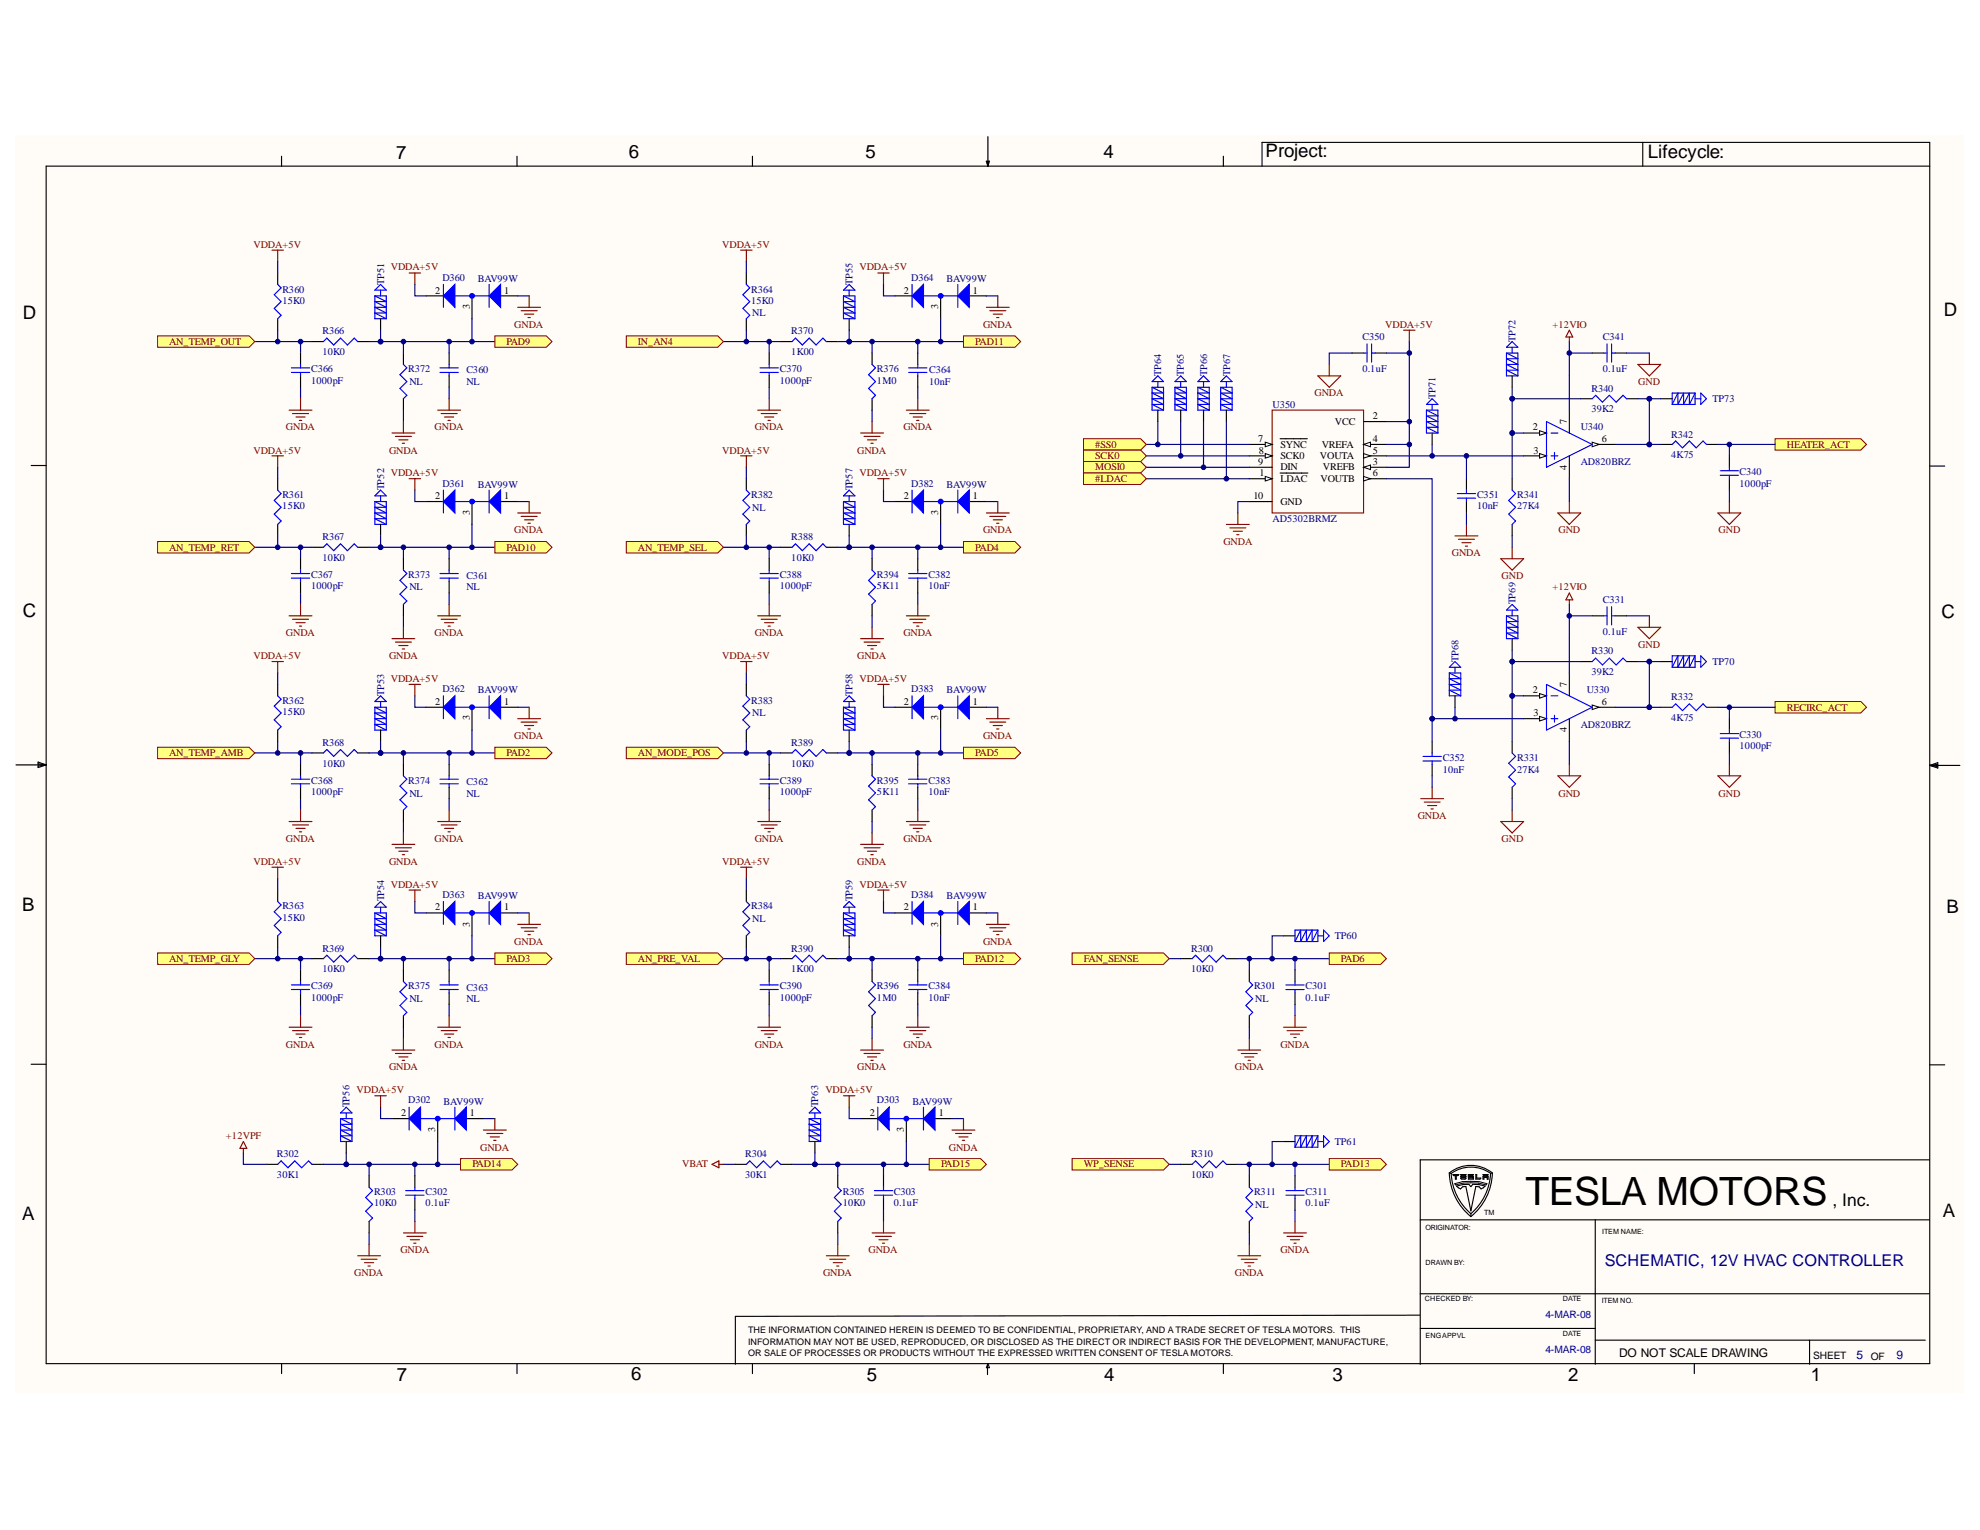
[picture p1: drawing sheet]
<svg xmlns="http://www.w3.org/2000/svg" width="279mm" height="216mm" viewBox="0 0 279 216" stroke-linecap="round" stroke-linejoin="round" font-family="sans-serif">
<defs><g id="words">
<text font-size="5.5" x="215.3" y="170.1">TESLA MOTORS</text>
<g font-size="2.6">
<text x="55.9" y="22.5">7</text>
<text x="88.7" y="22.3">6</text>
<text x="122.1" y="22.3">5</text>
<text x="155.7" y="22.3">4</text>
<text x="178.6" y="22.2">Project:</text>
<text x="232.5" y="22.3">Lifecycle:</text>
<text x="3.2" y="45.1">D</text>
<text x="274.3" y="44.6">D</text>
<text x="3.2" y="87.1">C</text>
<text x="274" y="87.2">C</text>
<text x="3.1" y="128.5">B</text>
<text x="274.7" y="128.8">B</text>
<text x="3.1" y="172.1">A</text>
<text x="274.1" y="171.8">A</text>
<text x="56" y="194.8">7</text>
<text x="89.1" y="194.8">6</text>
<text x="122.3" y="194.8">5</text>
<text x="155.8" y="194.9">4</text>
<text x="188" y="194.8">3</text>
<text x="221.3" y="194.8">2</text>
<text x="255.5" y="194.8">1</text>
</g>
<text font-size="2.5" x="258.6" y="170.2">, Inc.</text>
<text font-size="2.3" fill="#000080" x="226.4" y="178.6">SCHEMATIC, 12V HVAC CONTROLLER</text>
<text font-size="1.7" x="228.5" y="191.5">DO NOT SCALE DRAWING</text>
<g font-size="1.7" fill="#000080">
<text x="262" y="191.8">5</text>
<text x="267.6" y="191.8">9</text>
</g>
<g font-size="1.4" fill="#800000">
<text x="35.8" y="34.9">VDDA+5V</text>
<text x="101.9" y="34.9">VDDA+5V</text>
<text x="55.2" y="38.1">VDDA+5V</text>
<text x="121.3" y="38.1">VDDA+5V</text>
<text x="72.6" y="46.3">GNDA</text>
<text x="138.7" y="46.3">GNDA</text>
<text x="195.5" y="46.3">VDDA+5V</text>
<text x="219.1" y="46.3">+12VIO</text>
<text x="23.9" y="48.6">AN_TEMP_OUT</text>
<text x="71.5" y="48.6">PAD9</text>
<text x="90" y="48.6">IN_AN4</text>
<text x="137.6" y="48.6">PAD11</text>
<text x="185.5" y="55.9">GNDA</text>
<text x="231.2" y="54.3">GND</text>
<text x="35.8" y="64">VDDA+5V</text>
<text x="40.3" y="60.7">GNDA</text>
<text x="54.9" y="64">GNDA</text>
<text x="61.3" y="60.7">GNDA</text>
<text x="101.9" y="64">VDDA+5V</text>
<text x="106.5" y="60.7">GNDA</text>
<text x="121" y="64">GNDA</text>
<text x="127.5" y="60.7">GNDA</text>
<text x="154.5" y="63.2">#SS0</text>
<text x="154.5" y="64.8">SCK0</text>
<text x="252.2" y="63.2">HEATER_ACT</text>
<text x="55.2" y="67.2">VDDA+5V</text>
<text x="121.3" y="67.2">VDDA+5V</text>
<text x="154.5" y="66.4">MOSI0</text>
<text x="154.5" y="68">#LDAC</text>
<text x="23.9" y="77.7">AN_TEMP_RET</text>
<text x="71.5" y="77.7">PAD10</text>
<text x="72.6" y="75.3">GNDA</text>
<text x="90" y="77.7">AN_TEMP_SEL</text>
<text x="137.6" y="77.7">PAD4</text>
<text x="138.7" y="75.3">GNDA</text>
<text x="172.6" y="76.9">GNDA</text>
<text x="219.9" y="75.3">GND</text>
<text x="242.5" y="75.3">GND</text>
<text x="204.9" y="78.5">GNDA</text>
<text x="211.9" y="81.7">GND</text>
<text x="219.1" y="83.3">+12VIO</text>
<text x="40.3" y="89.8">GNDA</text>
<text x="61.3" y="89.8">GNDA</text>
<text x="106.5" y="89.8">GNDA</text>
<text x="127.5" y="89.8">GNDA</text>
<text x="35.8" y="93">VDDA+5V</text>
<text x="54.9" y="93">GNDA</text>
<text x="101.9" y="93">VDDA+5V</text>
<text x="121" y="93">GNDA</text>
<text x="231.2" y="91.4">GND</text>
<text x="55.2" y="96.2">VDDA+5V</text>
<text x="121.3" y="96.2">VDDA+5V</text>
<text x="252.2" y="100.3">RECIRC_ACT</text>
<text x="23.9" y="106.7">AN_TEMP_AMB</text>
<text x="71.5" y="106.7">PAD2</text>
<text x="72.6" y="104.3">GNDA</text>
<text x="90" y="106.7">AN_MODE_POS</text>
<text x="137.6" y="106.7">PAD5</text>
<text x="138.7" y="104.3">GNDA</text>
<text x="219.9" y="112.4">GND</text>
<text x="242.5" y="112.4">GND</text>
<text x="40.3" y="118.8">GNDA</text>
<text x="61.3" y="118.8">GNDA</text>
<text x="106.5" y="118.8">GNDA</text>
<text x="127.5" y="118.8">GNDA</text>
<text x="200" y="115.6">GNDA</text>
<text x="211.9" y="118.8">GND</text>
<text x="35.8" y="122">VDDA+5V</text>
<text x="54.9" y="122">GNDA</text>
<text x="55.2" y="125.2">VDDA+5V</text>
<text x="101.9" y="122">VDDA+5V</text>
<text x="121" y="122">GNDA</text>
<text x="121.3" y="125.2">VDDA+5V</text>
<text x="23.9" y="135.7">AN_TEMP_GLY</text>
<text x="71.5" y="135.7">PAD3</text>
<text x="72.6" y="133.3">GNDA</text>
<text x="90" y="135.7">AN_PRE_VAL</text>
<text x="137.6" y="135.7">PAD12</text>
<text x="138.7" y="133.3">GNDA</text>
<text x="152.9" y="135.7">FAN_SENSE</text>
<text x="189.2" y="135.7">PAD6</text>
<text x="40.3" y="147.8">GNDA</text>
<text x="61.3" y="147.8">GNDA</text>
<text x="106.5" y="147.8">GNDA</text>
<text x="127.5" y="147.8">GNDA</text>
<text x="180.7" y="147.8">GNDA</text>
<text x="50.3" y="154.3">VDDA+5V</text>
<text x="54.9" y="151">GNDA</text>
<text x="116.5" y="154.3">VDDA+5V</text>
<text x="121" y="151">GNDA</text>
<text x="174.3" y="151">GNDA</text>
<text x="31.9" y="160.8">+12VPF</text>
<text x="66.7" y="164.7">PAD14</text>
<text x="67.8" y="162.4">GNDA</text>
<text x="96.3" y="164.7">VBAT</text>
<text x="132.8" y="164.7">PAD15</text>
<text x="133.9" y="162.4">GNDA</text>
<text x="152.9" y="164.7">WP_SENSE</text>
<text x="189.2" y="164.7">PAD13</text>
<text x="56.5" y="176.8">GNDA</text>
<text x="122.6" y="176.8">GNDA</text>
<text x="180.7" y="176.8">GNDA</text>
<text x="50" y="180">GNDA</text>
<text x="116.1" y="180">GNDA</text>
<text x="174.3" y="180">GNDA</text>
</g>
<g font-size="1.4" fill="#000080">
<text x="39.8" y="41.3">R360</text>
<text x="54.2" y="40.2" transform="rotate(-90 54.2 40.2)">TP51</text>
<text x="62.4" y="39.7">D360</text>
<text x="67.4" y="39.8">BAV99W</text>
<text x="106" y="41.3">R364</text>
<text x="120.3" y="40.2" transform="rotate(-90 120.3 40.2)">TP55</text>
<text x="128.6" y="39.7">D364</text>
<text x="133.6" y="39.8">BAV99W</text>
<text x="39.8" y="42.9">15K0</text>
<text x="45.5" y="47.2">R366</text>
<text x="106" y="42.9">15K0</text>
<text x="106.2" y="44.7">NL</text>
<text x="111.7" y="47.2">R370</text>
<text x="43.9" y="52.5">C366</text>
<text x="45.5" y="50.2">10K0</text>
<text x="57.6" y="52.5">R372</text>
<text x="65.8" y="52.7">C360</text>
<text x="110" y="52.5">C370</text>
<text x="111.7" y="50.2">1K00</text>
<text x="123.8" y="52.5">R376</text>
<text x="131.1" y="52.7">C364</text>
<text x="163.8" y="53" transform="rotate(-90 163.8 53)">TP64</text>
<text x="167.1" y="53" transform="rotate(-90 167.1 53)">TP65</text>
<text x="170.4" y="53" transform="rotate(-90 170.4 53)">TP66</text>
<text x="173.6" y="53" transform="rotate(-90 173.6 53)">TP67</text>
<text x="192.3" y="52.5">0.1uF</text>
<text x="192.3" y="48">C350</text>
<text x="213.8" y="48.2" transform="rotate(-90 213.8 48.2)">TP72</text>
<text x="226.2" y="52.5">0.1uF</text>
<text x="226.2" y="48">C341</text>
<text x="43.9" y="54.1">1000pF</text>
<text x="57.8" y="54.3">NL</text>
<text x="65.8" y="54.3">NL</text>
<text x="110" y="54.1">1000pF</text>
<text x="123.8" y="54.1">1M0</text>
<text x="131.1" y="54.3">10nF</text>
<text x="179.6" y="57.5">U350</text>
<text x="202.6" y="56.2" transform="rotate(-90 202.6 56.2)">TP71</text>
<text x="224.6" y="58.2">39K2</text>
<text x="224.6" y="55.3">R340</text>
<text x="241.7" y="56.8">TP73</text>
<text x="223.1" y="60.7">U340</text>
<text x="223.1" y="65.6">AD820BRZ</text>
<text x="235.8" y="64.6">4K75</text>
<text x="235.8" y="61.7">R342</text>
<text x="39.8" y="71.9">15K0</text>
<text x="39.8" y="70.3">R361</text>
<text x="54.2" y="69.2" transform="rotate(-90 54.2 69.2)">TP52</text>
<text x="62.4" y="68.7">D361</text>
<text x="67.4" y="68.8">BAV99W</text>
<text x="106" y="70.3">R382</text>
<text x="120.3" y="69.2" transform="rotate(-90 120.3 69.2)">TP57</text>
<text x="128.6" y="68.7">D382</text>
<text x="133.6" y="68.8">BAV99W</text>
<text x="208.4" y="71.9">10nF</text>
<text x="208.4" y="70.3">C351</text>
<text x="214.1" y="71.9">27K4</text>
<text x="214.1" y="70.3">R341</text>
<text x="245.5" y="68.7">1000pF</text>
<text x="245.5" y="67.1">C340</text>
<text x="45.5" y="76.2">R367</text>
<text x="106.2" y="72.1">NL</text>
<text x="111.7" y="76.2">R388</text>
<text x="179.6" y="73.7">AD5302BRMZ</text>
<text x="43.9" y="83.1">1000pF</text>
<text x="43.9" y="81.5">C367</text>
<text x="45.5" y="79.2">10K0</text>
<text x="57.6" y="81.5">R373</text>
<text x="57.8" y="83.3">NL</text>
<text x="65.8" y="83.3">NL</text>
<text x="65.8" y="81.7">C361</text>
<text x="110" y="83.1">1000pF</text>
<text x="110" y="81.5">C388</text>
<text x="111.7" y="79.2">10K0</text>
<text x="123.8" y="83.1">5K11</text>
<text x="123.8" y="81.5">R394</text>
<text x="131" y="83.1">10nF</text>
<text x="131" y="81.5">C382</text>
<text x="213.8" y="85.3" transform="rotate(-90 213.8 85.3)">TP69</text>
<text x="226.2" y="89.6">0.1uF</text>
<text x="226.2" y="85.1">C331</text>
<text x="205.8" y="93.4" transform="rotate(-90 205.8 93.4)">TP68</text>
<text x="224.6" y="95.2">39K2</text>
<text x="224.6" y="92.4">R330</text>
<text x="241.7" y="93.8">TP70</text>
<text x="39.8" y="99.3">R362</text>
<text x="39.8" y="100.9">15K0</text>
<text x="54.2" y="98.2" transform="rotate(-90 54.2 98.2)">TP53</text>
<text x="62.4" y="97.7">D362</text>
<text x="67.4" y="97.9">BAV99W</text>
<text x="106" y="99.3">R383</text>
<text x="106.2" y="101.1">NL</text>
<text x="120.3" y="98.2" transform="rotate(-90 120.3 98.2)">TP58</text>
<text x="128.6" y="97.7">D383</text>
<text x="133.6" y="97.9">BAV99W</text>
<text x="223.9" y="97.9">U330</text>
<text x="235.8" y="101.7">4K75</text>
<text x="235.8" y="98.8">R332</text>
<text x="45.5" y="105.3">R368</text>
<text x="111.7" y="105.3">R389</text>
<text x="203.6" y="107.3">C352</text>
<text x="214.1" y="107.3">R331</text>
<text x="223.1" y="102.7">AD820BRZ</text>
<text x="245.5" y="105.7">1000pF</text>
<text x="245.5" y="104.1">C330</text>
<text x="43.9" y="112.2">1000pF</text>
<text x="43.9" y="110.6">C368</text>
<text x="45.5" y="108.2">10K0</text>
<text x="57.6" y="110.6">R374</text>
<text x="57.8" y="112.4">NL</text>
<text x="65.8" y="112.4">NL</text>
<text x="65.8" y="110.7">C362</text>
<text x="110" y="112.2">1000pF</text>
<text x="110" y="110.6">C389</text>
<text x="111.7" y="108.2">10K0</text>
<text x="123.8" y="112.2">5K11</text>
<text x="123.8" y="110.6">R395</text>
<text x="131" y="112.2">10nF</text>
<text x="131" y="110.6">C383</text>
<text x="203.6" y="109">10nF</text>
<text x="214.1" y="109">27K4</text>
<text x="39.8" y="128.3">R363</text>
<text x="39.8" y="129.9">15K0</text>
<text x="54.2" y="127.2" transform="rotate(-90 54.2 127.2)">TP54</text>
<text x="62.4" y="126.7">D363</text>
<text x="67.4" y="126.9">BAV99W</text>
<text x="106" y="128.3">R384</text>
<text x="106.2" y="130.1">NL</text>
<text x="120.3" y="127.2" transform="rotate(-90 120.3 127.2)">TP59</text>
<text x="128.6" y="126.7">D384</text>
<text x="133.6" y="126.9">BAV99W</text>
<text x="45.5" y="134.3">R369</text>
<text x="45.5" y="137.2">10K0</text>
<text x="111.7" y="134.3">R390</text>
<text x="111.7" y="137.2">1K00</text>
<text x="168.1" y="134.3">R300</text>
<text x="168.1" y="137.2">10K0</text>
<text x="188.4" y="132.5">TP60</text>
<text x="43.9" y="141.2">1000pF</text>
<text x="43.9" y="139.6">C369</text>
<text x="57.6" y="139.6">R375</text>
<text x="57.8" y="141.4">NL</text>
<text x="65.8" y="141.4">NL</text>
<text x="65.8" y="139.8">C363</text>
<text x="110" y="141.2">1000pF</text>
<text x="110" y="139.6">C390</text>
<text x="123.8" y="141.2">1M0</text>
<text x="123.8" y="139.6">R396</text>
<text x="131" y="141.2">10nF</text>
<text x="131" y="139.6">C384</text>
<text x="177" y="139.6">R301</text>
<text x="177.1" y="141.4">NL</text>
<text x="184.2" y="141.2">0.1uF</text>
<text x="184.2" y="139.6">C301</text>
<text x="57.6" y="155.7">D302</text>
<text x="62.6" y="155.9">BAV99W</text>
<text x="123.8" y="155.7">D303</text>
<text x="128.7" y="155.9">BAV99W</text>
<text x="49.3" y="156.2" transform="rotate(-90 49.3 156.2)">TP56</text>
<text x="115.5" y="156.2" transform="rotate(-90 115.5 156.2)">TP63</text>
<text x="188.4" y="161.5">TP61</text>
<text x="39.1" y="166.2">30K1</text>
<text x="39.1" y="163.3">R302</text>
<text x="105.1" y="163.3">R304</text>
<text x="105.1" y="166.2">30K1</text>
<text x="168.1" y="166.2">10K0</text>
<text x="168.1" y="163.3">R310</text>
<text x="52.8" y="168.6">R303</text>
<text x="52.8" y="170.2">10K0</text>
<text x="60.1" y="170.2">0.1uF</text>
<text x="60.1" y="168.6">C302</text>
<text x="118.9" y="168.6">R305</text>
<text x="118.9" y="170.2">10K0</text>
<text x="126.1" y="170.2">0.1uF</text>
<text x="126.1" y="168.6">C303</text>
<text x="177" y="168.6">R311</text>
<text x="177.1" y="170.4">NL</text>
<text x="184.2" y="170.2">0.1uF</text>
<text x="184.2" y="168.6">C311</text>
<text x="218.1" y="190.9">4-MAR-08</text>
<text x="218.1" y="186.1">4-MAR-08</text>
</g>
<g font-size="1.4">
<text x="61.4" y="41.4">2</text>
<text x="71.1" y="41.4">1</text>
<text x="127.6" y="41.4">2</text>
<text x="137.3" y="41.4">1</text>
<text x="66.3" y="43.6" transform="rotate(-90 66.3 43.6)">3</text>
<text x="132.4" y="43.6" transform="rotate(-90 132.4 43.6)">3</text>
<text x="188.4" y="60">VCC</text>
<text x="193.7" y="59.1">2</text>
<text x="221.1" y="59.8" transform="rotate(-90 221.1 59.8)">7</text>
<text x="177.5" y="62.3">7</text>
<text x="177.5" y="65.6">9</text>
<text x="177.6" y="64">8</text>
<text x="180.7" y="63.2">SYNC</text>
<text x="180.7" y="64.8">SCK0</text>
<text x="186.3" y="64.8">VOUTA</text>
<text x="186.5" y="63.2">VREFA</text>
<text x="193.7" y="65.6">3</text>
<text x="193.7" y="64">5</text>
<text x="193.7" y="62.3">4</text>
<text x="216.3" y="60.7">2</text>
<text x="216.4" y="64">3</text>
<text x="226" y="62.3">6</text>
<text x="61.4" y="70.5">2</text>
<text x="71.1" y="70.5">1</text>
<text x="127.6" y="70.5">2</text>
<text x="137.3" y="70.5">1</text>
<text x="176.9" y="70.5">10</text>
<text x="177.7" y="67.2">1</text>
<text x="180.7" y="66.4">DIN</text>
<text x="180.7" y="68">LDAC</text>
<text x="180.7" y="71.2">GND</text>
<text x="186.3" y="68">VOUTB</text>
<text x="186.7" y="66.4">VREFB</text>
<text x="193.7" y="67.2">6</text>
<text x="221.1" y="66.3" transform="rotate(-90 221.1 66.3)">4</text>
<text x="66.3" y="72.7" transform="rotate(-90 66.3 72.7)">3</text>
<text x="132.4" y="72.7" transform="rotate(-90 132.4 72.7)">3</text>
<text x="61.4" y="99.5">2</text>
<text x="66.3" y="101.7" transform="rotate(-90 66.3 101.7)">3</text>
<text x="71.1" y="99.5">1</text>
<text x="127.6" y="99.5">2</text>
<text x="132.4" y="101.7" transform="rotate(-90 132.4 101.7)">3</text>
<text x="137.3" y="99.5">1</text>
<text x="216.3" y="97.9">2</text>
<text x="216.4" y="101.1">3</text>
<text x="221.1" y="96.9" transform="rotate(-90 221.1 96.9)">7</text>
<text x="226" y="99.5">6</text>
<text x="221.1" y="103.3" transform="rotate(-90 221.1 103.3)">4</text>
<text x="61.4" y="128.5">2</text>
<text x="66.3" y="130.7" transform="rotate(-90 66.3 130.7)">3</text>
<text x="71.1" y="128.5">1</text>
<text x="127.6" y="128.5">2</text>
<text x="132.4" y="130.7" transform="rotate(-90 132.4 130.7)">3</text>
<text x="137.3" y="128.5">1</text>
<text x="56.6" y="157.5">2</text>
<text x="61.4" y="159.8" transform="rotate(-90 61.4 159.8)">3</text>
<text x="66.3" y="157.5">1</text>
<text x="122.7" y="157.5">2</text>
<text x="127.6" y="159.8" transform="rotate(-90 127.6 159.8)">3</text>
<text x="132.5" y="157.5">1</text>
<text x="255.9" y="191.8">SHEET</text>
<text x="264" y="192">OF</text>
</g>
<g font-size="1.3">
<text x="105.6" y="189.8">INFORMATION MAY NOT BE USED, REPRODUCED, OR DISCLOSED AS THE DIRECT OR INDIRECT BASIS FOR THE DEVELOPMENT, MANUFACTURE,</text>
<text x="105.6" y="191.4">OR SALE OF PROCESSES OR PRODUCTS WITHOUT THE EXPRESSED WRITTEN CONSENT OF TESLA MOTORS.</text>
<text x="105.6" y="188.2">THE INFORMATION CONTAINED HEREIN IS DEEMED TO BE CONFIDENTIAL, PROPRIETARY, AND A TRADE SECRET OF TESLA MOTORS. THIS</text>
</g>
<g font-size="1">
<text x="201.1" y="173.5">ORIGINATOR:</text>
<text x="209.4" y="171.5">TM</text>
<text x="201.1" y="178.4">DRAWN BY:</text>
<text x="226.1" y="174.1">ITEM NAME:</text>
<text x="201.1" y="183.6">CHECKED BY:</text>
<text x="220.5" y="183.6">DATE</text>
<text x="226" y="183.9">ITEM NO.</text>
<text x="201.1" y="188.8">ENGAPPVL</text>
<text x="220.5" y="188.5">DATE</text>
</g>
</g></defs>
<g fill="#fffcf8">
<path d="M2.1 19.1h275v177.5h-275z" fill-rule="evenodd"/>
<path d="M2.1 19.1h275v177.5h-275z" fill-rule="evenodd"/>
</g>
<g fill="none" stroke="#000" stroke-width=".16">
<path d="M139.4 19.3v4.1M39.2 38.5v1.6M39.7 22v1.4M73 22v1.4M106.2 22v1.4M139.2 22.8h.4l-.2 .6zM139.3 22.8l.1 .6M139.5 22.8l-.1 .6M172.6 22v1.4M178.1 23.4v-3.3h94.2v172.3h-265.8v-169h265.8M231.8 20.1v3.3M39.2 45v1.6"/>
<path d="M44 48.2h1.6M50.5 48.2h1.6M56.9 49.8v1.6M56.9 56.3v1.6M63.4 49.8v1.6M63.4 53v1.6M66.6 41.8v3.2M69.8 41.8h3.3M4.4 65.7h2.1M272.3 65.8h2.1M2.3 107.9h4.2M5.4 107.5l1.1 .4-1.1 .4z"/>
<path d="M5.4 107.8l1.1 .1M6.5 107.9l-1.1 .2M272.3 108h4.3M272.3 108l1.1-.4v.8zM272.3 108l1.1 .2M273.4 107.9l-1.1 .1M4.4 150.2h2.1M272.3 150.3h2.1M200.4 172.1h71.9M204.5 165.5a4.8 4.8 0 0 1 6.1 0M204.5 165.5a8.2 8.2 0 0 0 3.1 6.2M204.5 165.5l.3 .1"/>
<path d="M204.8 165.6a8 8 0 0 0 2.8 5.7M205 165.7h.9l-.2 .2h-.2v.5h-.1v-.5h-.2zM205.5 167.4l.9-.2 .9-.1 .3 .3 .2-.3 .9 .1 .9 .2-.6 .4-.3-.3-.4-.1-.7 3.5-.8-3.5-.4 .1-.3 .3zM206.1 166.2h.8l-.2 .2h-.5zM206.1 165.7h.8l-.2 .2h-.5zM206.2 166.1h.5M206.2 166.1l-.1-.1h.8l-.2 .1M207.2 165.7h.7l-.1 .2h-.5v.1h.6v.4h-.7l.1-.2h.5v-.1h-.6zM207.6 171.3v.4M208.3 165.7h.1v.5h.6l-.1 .1-.6 .1zM209.3 166h.7v.4h-.1v-.3h-.5v.3h-.1zM209.3 165.7h.7l-.1 .2h-.5z"/>
<path d="M210.3 165.6a4.8 4.8 0 0 0-5.5 0M210.3 165.6a8 8 0 0 1-2.7 5.7M210.6 165.5l-.3 .1M210.6 165.5a8.2 8.2 0 0 1-3 6.2M225.1 172.1v20.4M272.3 163.7h-71.9v28.8M39.7 192.4v1.4M73 192.4v1.4M106.2 192.4v1.4M139.3 192.6v1.4M139.4 192.4l.2 .6h-.4zM172.6 192.4v1.4"/>
<path d="M200.3 185.6l-96.5 .2v6.7M200.4 182.6h71.9M200.4 187.5h24.7M225.1 189.1h46.6M239.1 192.4v1.4M255.3 189.1v3.4"/>
</g>
<path d="M205.3 167a7.8 7.8 0 0 1 4.5 0l-.1 .2a7.9 7.9 0 0 0-4.3 0z" fill="none" stroke="#000" stroke-width=".14"/>
<path d="M39.2 40.1l.5 .5-1 1 1 1-1 .9 1 1-.5 .5M50.5 48.2l-.5-.5-1 1-.9-1-1 1-1-1-.5 .5M56.9 51.4l.5 .5-1 1 1 .9-1 1 1 1-.5 .5M62.1 52.6h2.6M62.1 51.9h2.6M63.4 51.4v.5M63.4 52.6v.4" fill="none" stroke="#00f" stroke-width=".16"/>
<path d="M70.6 40.1v3.3l-1.6-1.6z" fill="#00f"/>
<path d="M70.6 40.1v3.3l-1.6-1.6z" fill="none" stroke="#00f" stroke-width=".16"/>
<path d="M60.2 41.8h3.2" fill="none" stroke="#000" stroke-width=".16"/>
<path d="M64.2 40.1v3.3l-1.6-1.6z" fill="#00f"/>
<path d="M62.6 40.1v3.3M63.2 41.8h6.6M64.2 40.1v3.3l-1.6-1.6zM69 40.1v3.3" fill="none" stroke="#00f" stroke-width=".16"/>
<path d="M66.8 41.7l-.2-.1-.2 .2 .2 .1 .2-.1" fill="none" stroke="#00f" stroke-width=".49"/>
<path d="M36 48.2h8" fill="none" stroke="#000080" stroke-width=".16"/>
<path d="M22.2 47.4h13l.8 .8-.8 .8h-13z" fill-rule="evenodd" fill="#ffff80"/>
<path d="M22.2 47.4h13l.8 .8-.8 .8h-13z" fill="none" stroke="#800000" stroke-width=".14"/>
<path d="M52.9 41.8h1.6v3.2M52.9 41.8v3.2h1.6M52.9 40.9l.8-.8 .8 .8zM52.9 41.8l1.6 .8h-1.6l1.6 .8h-1.6l1.6 .8h-1.6l1.6 .8M53.7 40.9v.9" fill="none" stroke="#00f" stroke-width=".16"/>
<path d="M53.7 45v1.6" fill="none" stroke="#000" stroke-width=".16"/>
<path d="M57.7 38.5h1.6M58.5 38.5v1.6" fill="none" stroke="#800000" stroke-width=".16"/>
<path d="M58.5 40.1v1.7h1.7M66.6 45v3.2" fill="none" stroke="#000080" stroke-width=".16"/>
<circle cx="66.6" cy="48.2" r=".32" fill="#000080"/>
<circle cx="66.6" cy="48.2" r=".32" fill="none" stroke="#000080" stroke-width=".14"/>
<path d="M63.4 48.2v1.6M73.1 41.8h1.6" fill="none" stroke="#000080" stroke-width=".16"/>
<circle cx="63.4" cy="48.2" r=".32" fill="#000080"/>
<circle cx="63.4" cy="48.2" r=".32" fill="none" stroke="#000080" stroke-width=".14"/>
<path d="M52.1 48.2h1.6" fill="none" stroke="#000080" stroke-width=".16"/>
<circle cx="53.7" cy="48.2" r=".32" fill="#000080"/>
<circle cx="53.7" cy="48.2" r=".32" fill="none" stroke="#000080" stroke-width=".14"/>
<path d="M53.7 46.6v1.6h16.1" fill="none" stroke="#000080" stroke-width=".16"/>
<circle cx="53.7" cy="48.2" r=".32" fill="#000080"/>
<circle cx="53.7" cy="48.2" r=".32" fill="none" stroke="#000080" stroke-width=".14"/>
<path d="M56.9 48.2v1.6" fill="none" stroke="#000080" stroke-width=".16"/>
<circle cx="56.9" cy="48.2" r=".32" fill="#000080"/>
<circle cx="56.9" cy="48.2" r=".32" fill="none" stroke="#000080" stroke-width=".14"/>
<path d="M42.4 48.2v1.6M56.9 57.9v1.6M63.4 54.6v1.7" fill="none" stroke="#000080" stroke-width=".16"/>
<circle cx="42.4" cy="48.2" r=".32" fill="#000080"/>
<circle cx="42.4" cy="48.2" r=".32" fill="none" stroke="#000080" stroke-width=".14"/>
<path d="M39.2 46.6v1.6" fill="none" stroke="#000080" stroke-width=".16"/>
<circle cx="39.2" cy="48.2" r=".32" fill="#000080"/>
<circle cx="39.2" cy="48.2" r=".32" fill="none" stroke="#000080" stroke-width=".14"/>
<path d="M39.2 36.9v1.6M42.4 54.6v1.7" fill="none" stroke="#000080" stroke-width=".16"/>
<path d="M38.4 35.3h1.6M39.2 35.3v1.6" fill="none" stroke="#800000" stroke-width=".16"/>
<path d="M69.8 47.4h7.3l.8 .8-.8 .8h-7.3z" fill-rule="evenodd" fill="#ffff80"/>
<path d="M69.8 47.4h7.3l.8 .8-.8 .8h-7.3z" fill="none" stroke="#800000" stroke-width=".14"/>
<path d="M61.8 157.8v3.3M65 157.8h3.2M37.6 164.3h1.6M44 164.3h1.6" fill="none" stroke="#000" stroke-width=".16"/>
<path d="M39.2 164.3l.5-.5 .9 1 1-1 1 1 .9-1 .5 .5" fill="none" stroke="#00f" stroke-width=".16"/>
<path d="M64.2 157.8l1.6-1.6v3.3z" fill="#00f"/>
<path d="M64.2 157.8l1.6-1.6v3.3z" fill="none" stroke="#00f" stroke-width=".16"/>
<path d="M55.3 157.8h3.2" fill="none" stroke="#000" stroke-width=".16"/>
<path d="M57.7 157.8l1.6-1.6v3.3z" fill="#00f"/>
<path d="M48.1 157.8h1.6v3.3M48.1 157.8v3.3h1.6M48.1 157.8l1.6 .9h-1.6l1.6 .8h-1.6l1.6 .8h-1.6l1.6 .8M48.9 157v.8M48.9 156.2l.8 .8h-1.6zM57.7 157.8l1.6-1.6v3.3zM57.7 156.2v3.3M58.4 157.8h6.6M64.2 156.2v3.3" fill="none" stroke="#00f" stroke-width=".16"/>
<circle cx="61.8" cy="157.9" r=".16" fill="none" stroke="#00f" stroke-width=".49"/>
<path d="M48.9 161.1v1.6" fill="none" stroke="#000" stroke-width=".16"/>
<path d="M52.9 154.6h1.6M53.7 154.6v1.6" fill="none" stroke="#800000" stroke-width=".16"/>
<path d="M53.7 156.2v1.6h1.6M61.8 161.1v3.2" fill="none" stroke="#000080" stroke-width=".16"/>
<circle cx="61.8" cy="164.3" r=".32" fill="#000080"/>
<circle cx="61.8" cy="164.3" r=".32" fill="none" stroke="#000080" stroke-width=".14"/>
<path d="M68.2 157.8h1.6M58.5 164.3v1.6" fill="none" stroke="#000080" stroke-width=".16"/>
<circle cx="58.5" cy="164.3" r=".32" fill="#000080"/>
<circle cx="58.5" cy="164.3" r=".32" fill="none" stroke="#000080" stroke-width=".14"/>
<path d="M45.6 164.3h3.3" fill="none" stroke="#000080" stroke-width=".16"/>
<circle cx="48.9" cy="164.3" r=".32" fill="#000080"/>
<circle cx="48.9" cy="164.3" r=".32" fill="none" stroke="#000080" stroke-width=".14"/>
<path d="M48.9 162.7v1.6h16.1" fill="none" stroke="#000080" stroke-width=".16"/>
<circle cx="48.9" cy="164.3" r=".32" fill="#000080"/>
<circle cx="48.9" cy="164.3" r=".32" fill="none" stroke="#000080" stroke-width=".14"/>
<path d="M52.1 164.3v1.6" fill="none" stroke="#000080" stroke-width=".16"/>
<circle cx="52.1" cy="164.3" r=".32" fill="#000080"/>
<circle cx="52.1" cy="164.3" r=".32" fill="none" stroke="#000080" stroke-width=".14"/>
<path d="M52.1 174v1.6M58.5 170.8v1.6" fill="none" stroke="#000080" stroke-width=".16"/>
<path d="M65 163.5h7.2l.9 .8-.9 .8h-7.2z" fill-rule="evenodd" fill="#ffff80"/>
<path d="M65 163.5h7.2l.9 .8-.9 .8h-7.2z" fill="none" stroke="#800000" stroke-width=".14"/>
<path d="M39.2 67.5v1.7M39.2 74v1.6M44 77.2h1.6M50.5 77.2h1.6M66.6 70.8v3.2M69.8 70.8h3.3" fill="none" stroke="#000" stroke-width=".16"/>
<path d="M39.2 69.2l.5 .4-1 1 1 1-1 .9 1 1-.5 .5M50.5 77.2l-.5-.5-1 1-.9-1-1 1-1-1-.5 .5" fill="none" stroke="#00f" stroke-width=".16"/>
<path d="M69 70.8l1.6-1.6v3.2z" fill="#00f"/>
<path d="M69 70.8l1.6-1.6v3.2z" fill="none" stroke="#00f" stroke-width=".16"/>
<path d="M60.2 70.8h3.2" fill="none" stroke="#000" stroke-width=".16"/>
<path d="M62.6 70.8l1.6-1.6v3.2z" fill="#00f"/>
<path d="M62.6 70.8l1.6-1.6v3.2zM62.6 69.2v3.2M63.2 70.8h6.6M69 69.2v3.2" fill="none" stroke="#00f" stroke-width=".16"/>
<circle cx="66.6" cy="70.8" r=".16" fill="none" stroke="#00f" stroke-width=".49"/>
<path d="M36 77.2h8" fill="none" stroke="#000080" stroke-width=".16"/>
<path d="M22.2 76.4h13l.8 .8-.8 .8h-13z" fill-rule="evenodd" fill="#ffff80"/>
<path d="M22.2 76.4h13l.8 .8-.8 .8h-13z" fill="none" stroke="#800000" stroke-width=".14"/>
<path d="M52.9 70.8h1.6v3.2M52.9 70.8v3.2h1.6M52.9 70.8l1.6 .8h-1.6l1.6 .8h-1.6l1.6 .8h-1.6l1.6 .8M53.7 69.2l-.8 .8h1.6l-.8-.8M53.7 70v.8" fill="none" stroke="#00f" stroke-width=".16"/>
<path d="M53.7 74v1.6" fill="none" stroke="#000" stroke-width=".16"/>
<path d="M57.7 67.6h1.6M58.5 67.5v1.7" fill="none" stroke="#800000" stroke-width=".16"/>
<path d="M58.5 69.2v1.6h1.7M66.6 74v3.2" fill="none" stroke="#000080" stroke-width=".16"/>
<circle cx="66.6" cy="77.2" r=".32" fill="#000080"/>
<circle cx="66.6" cy="77.2" r=".32" fill="none" stroke="#000080" stroke-width=".14"/>
<path d="M63.4 77.2v1.6M73.1 70.8h1.6" fill="none" stroke="#000080" stroke-width=".16"/>
<circle cx="63.4" cy="77.2" r=".32" fill="#000080"/>
<circle cx="63.4" cy="77.2" r=".32" fill="none" stroke="#000080" stroke-width=".14"/>
<path d="M52.1 77.2h1.6" fill="none" stroke="#000080" stroke-width=".16"/>
<circle cx="53.7" cy="77.2" r=".32" fill="#000080"/>
<circle cx="53.7" cy="77.2" r=".32" fill="none" stroke="#000080" stroke-width=".14"/>
<path d="M53.7 75.6v1.6h16.1" fill="none" stroke="#000080" stroke-width=".16"/>
<circle cx="53.7" cy="77.2" r=".32" fill="#000080"/>
<circle cx="53.7" cy="77.2" r=".32" fill="none" stroke="#000080" stroke-width=".14"/>
<path d="M56.9 77.2v1.6" fill="none" stroke="#000080" stroke-width=".16"/>
<circle cx="56.9" cy="77.2" r=".32" fill="#000080"/>
<circle cx="56.9" cy="77.2" r=".32" fill="none" stroke="#000080" stroke-width=".14"/>
<path d="M42.4 77.2v1.6M56.9 86.9v1.6M63.4 83.7v1.6" fill="none" stroke="#000080" stroke-width=".16"/>
<circle cx="42.4" cy="77.2" r=".32" fill="#000080"/>
<circle cx="42.4" cy="77.2" r=".32" fill="none" stroke="#000080" stroke-width=".14"/>
<path d="M39.2 75.6v1.6" fill="none" stroke="#000080" stroke-width=".16"/>
<circle cx="39.2" cy="77.2" r=".32" fill="#000080"/>
<circle cx="39.2" cy="77.2" r=".32" fill="none" stroke="#000080" stroke-width=".14"/>
<path d="M39.2 65.9v1.7M42.4 83.7v1.6" fill="none" stroke="#000080" stroke-width=".16"/>
<path d="M38.4 64.3h1.6M39.2 64.3v1.6" fill="none" stroke="#800000" stroke-width=".16"/>
<path d="M69.8 76.4h7.3l.8 .8-.8 .8h-7.3z" fill-rule="evenodd" fill="#ffff80"/>
<path d="M69.8 76.4h7.3l.8 .8-.8 .8h-7.3z" fill="none" stroke="#800000" stroke-width=".14"/>
<path d="M39.2 96.6v1.6M66.6 99.8v3.2M69.8 99.8h3.3M39.2 103v1.6M44 106.2h1.6M50.5 106.2h1.6" fill="none" stroke="#000" stroke-width=".16"/>
<path d="M39.2 98.2l.5 .5-1 .9 1 1-1 1 1 .9-.5 .5M50.5 106.2l-.5-.4-1 .9-.9-.9-1 .9-1-.9-.5 .4" fill="none" stroke="#00f" stroke-width=".16"/>
<path d="M69 99.8l1.6-1.6v3.2z" fill="#00f"/>
<path d="M69 99.8l1.6-1.6v3.2z" fill="none" stroke="#00f" stroke-width=".16"/>
<path d="M60.2 99.8h3.2" fill="none" stroke="#000" stroke-width=".16"/>
<path d="M62.6 99.8l1.6-1.6v3.2z" fill="#00f"/>
<path d="M62.6 99.8l1.6-1.6v3.2zM62.6 98.2v3.2M63.2 99.8h6.6M69 98.2v3.2" fill="none" stroke="#00f" stroke-width=".16"/>
<circle cx="66.6" cy="99.8" r=".16" fill="none" stroke="#00f" stroke-width=".49"/>
<path d="M36 106.2h8" fill="none" stroke="#000080" stroke-width=".16"/>
<path d="M22.2 105.4h13l.8 .8-.8 .9h-13z" fill-rule="evenodd" fill="#ffff80"/>
<path d="M22.2 105.4h13l.8 .8-.8 .9h-13z" fill="none" stroke="#800000" stroke-width=".14"/>
<path d="M52.9 99.8h1.6v3.2M52.9 99.8v3.2h1.6M52.9 99l.8-.8 .8 .8zM52.9 99.8l1.6 .8h-1.6l1.6 .8h-1.6l1.6 .8h-1.6l1.6 .8M53.7 99v.8" fill="none" stroke="#00f" stroke-width=".16"/>
<path d="M53.7 103v1.6" fill="none" stroke="#000" stroke-width=".16"/>
<path d="M57.7 96.6h1.6M58.5 96.6v1.6" fill="none" stroke="#800000" stroke-width=".16"/>
<path d="M58.5 98.2v1.6h1.7M66.6 103v3.2" fill="none" stroke="#000080" stroke-width=".16"/>
<circle cx="66.6" cy="106.2" r=".32" fill="#000080"/>
<circle cx="66.6" cy="106.2" r=".32" fill="none" stroke="#000080" stroke-width=".14"/>
<path d="M73.1 99.8h1.6M63.4 106.2v1.7" fill="none" stroke="#000080" stroke-width=".16"/>
<circle cx="63.4" cy="106.2" r=".32" fill="#000080"/>
<circle cx="63.4" cy="106.2" r=".32" fill="none" stroke="#000080" stroke-width=".14"/>
<path d="M52.1 106.2h1.6" fill="none" stroke="#000080" stroke-width=".16"/>
<circle cx="53.7" cy="106.2" r=".32" fill="#000080"/>
<circle cx="53.7" cy="106.2" r=".32" fill="none" stroke="#000080" stroke-width=".14"/>
<path d="M53.7 104.6v1.6h16.1" fill="none" stroke="#000080" stroke-width=".16"/>
<circle cx="53.7" cy="106.2" r=".32" fill="#000080"/>
<circle cx="53.7" cy="106.2" r=".32" fill="none" stroke="#000080" stroke-width=".14"/>
<path d="M56.9 106.2v1.7" fill="none" stroke="#000080" stroke-width=".16"/>
<circle cx="56.9" cy="106.2" r=".32" fill="#000080"/>
<circle cx="56.9" cy="106.2" r=".32" fill="none" stroke="#000080" stroke-width=".14"/>
<path d="M42.4 106.2v1.7M56.9 115.9v1.6M63.4 112.7v1.6" fill="none" stroke="#000080" stroke-width=".16"/>
<circle cx="42.4" cy="106.2" r=".32" fill="#000080"/>
<circle cx="42.4" cy="106.2" r=".32" fill="none" stroke="#000080" stroke-width=".14"/>
<path d="M39.2 104.6v1.6" fill="none" stroke="#000080" stroke-width=".16"/>
<circle cx="39.2" cy="106.2" r=".32" fill="#000080"/>
<circle cx="39.2" cy="106.2" r=".32" fill="none" stroke="#000080" stroke-width=".14"/>
<path d="M39.2 95v1.6M42.4 112.7v1.6" fill="none" stroke="#000080" stroke-width=".16"/>
<path d="M38.4 93.4h1.6M39.2 93.4v1.6" fill="none" stroke="#800000" stroke-width=".16"/>
<path d="M69.8 105.4h7.3l.8 .8-.8 .9h-7.3z" fill-rule="evenodd" fill="#ffff80"/>
<path d="M69.8 105.4h7.3l.8 .8-.8 .9h-7.3z" fill="none" stroke="#800000" stroke-width=".14"/>
<path d="M39.2 125.6v1.6M39.2 132.1v1.6M44 135.3h1.6M50.5 135.3h1.6M66.6 128.8v3.3M69.8 128.8h3.3" fill="none" stroke="#000" stroke-width=".16"/>
<path d="M39.2 127.2l.5 .5-1 1 1 .9-1 1 1 1-.5 .5M50.5 135.3l-.5-.5-1 1-.9-1-1 1-1-1-.5 .5" fill="none" stroke="#00f" stroke-width=".16"/>
<path d="M69 128.8l1.6-1.6v3.2z" fill="#00f"/>
<path d="M69 128.8l1.6-1.6v3.2z" fill="none" stroke="#00f" stroke-width=".16"/>
<path d="M60.2 128.8h3.2" fill="none" stroke="#000" stroke-width=".16"/>
<path d="M62.6 128.8l1.6-1.6v3.2z" fill="#00f"/>
<path d="M62.6 128.8l1.6-1.6v3.2zM62.6 127.2v3.2M63.2 128.8h6.6M69 127.2v3.2" fill="none" stroke="#00f" stroke-width=".16"/>
<circle cx="66.6" cy="128.8" r=".16" fill="none" stroke="#00f" stroke-width=".49"/>
<path d="M36 135.3h8" fill="none" stroke="#000080" stroke-width=".16"/>
<path d="M22.2 134.5h13l.8 .8-.8 .8h-13z" fill-rule="evenodd" fill="#ffff80"/>
<path d="M22.2 134.5h13l.8 .8-.8 .8h-13z" fill="none" stroke="#800000" stroke-width=".14"/>
<path d="M52.9 128.8h1.6v3.3M52.9 128.8v3.3h1.6M52.9 128l.8-.8 .8 .8zM52.9 128.8l1.6 .8h-1.6l1.6 .8h-1.6l1.6 .8h-1.6l1.6 .9M53.7 128v.8" fill="none" stroke="#00f" stroke-width=".16"/>
<path d="M53.7 132.1v1.6" fill="none" stroke="#000" stroke-width=".16"/>
<path d="M57.7 125.6h1.6M58.5 125.6v1.6" fill="none" stroke="#800000" stroke-width=".16"/>
<path d="M58.5 127.2v1.6h1.7M66.6 132.1v3.2" fill="none" stroke="#000080" stroke-width=".16"/>
<circle cx="66.6" cy="135.3" r=".32" fill="#000080"/>
<circle cx="66.6" cy="135.3" r=".32" fill="none" stroke="#000080" stroke-width=".14"/>
<path d="M63.4 135.3v1.6M73.1 128.8h1.6" fill="none" stroke="#000080" stroke-width=".16"/>
<circle cx="63.4" cy="135.3" r=".32" fill="#000080"/>
<circle cx="63.4" cy="135.3" r=".32" fill="none" stroke="#000080" stroke-width=".14"/>
<path d="M52.1 135.3h1.6" fill="none" stroke="#000080" stroke-width=".16"/>
<circle cx="53.7" cy="135.3" r=".32" fill="#000080"/>
<circle cx="53.7" cy="135.3" r=".32" fill="none" stroke="#000080" stroke-width=".14"/>
<path d="M53.7 133.7v1.6h16.1" fill="none" stroke="#000080" stroke-width=".16"/>
<circle cx="53.7" cy="135.3" r=".32" fill="#000080"/>
<circle cx="53.7" cy="135.3" r=".32" fill="none" stroke="#000080" stroke-width=".14"/>
<path d="M56.9 135.3v1.6" fill="none" stroke="#000080" stroke-width=".16"/>
<circle cx="56.9" cy="135.3" r=".32" fill="#000080"/>
<circle cx="56.9" cy="135.3" r=".32" fill="none" stroke="#000080" stroke-width=".14"/>
<path d="M42.4 135.3v1.6M56.9 145v1.6M63.4 141.7v1.6" fill="none" stroke="#000080" stroke-width=".16"/>
<circle cx="42.4" cy="135.3" r=".32" fill="#000080"/>
<circle cx="42.4" cy="135.3" r=".32" fill="none" stroke="#000080" stroke-width=".14"/>
<path d="M39.2 133.7v1.6" fill="none" stroke="#000080" stroke-width=".16"/>
<circle cx="39.2" cy="135.3" r=".32" fill="#000080"/>
<circle cx="39.2" cy="135.3" r=".32" fill="none" stroke="#000080" stroke-width=".14"/>
<path d="M39.2 124v1.6M42.4 141.7v1.6" fill="none" stroke="#000080" stroke-width=".16"/>
<path d="M38.4 122.4h1.6M39.2 122.4v1.6" fill="none" stroke="#800000" stroke-width=".16"/>
<path d="M69.8 134.5h7.3l.8 .8-.8 .8h-7.3z" fill-rule="evenodd" fill="#ffff80"/>
<path d="M69.8 134.5h7.3l.8 .8-.8 .8h-7.3z" fill="none" stroke="#800000" stroke-width=".14"/>
<path d="M105.3 38.5v1.6M105.3 45v1.6M110.2 48.2h1.6M116.6 48.2h1.6M132.7 41.8v3.2M136 41.8h3.2" fill="none" stroke="#000" stroke-width=".16"/>
<path d="M105.3 40.1l.5 .5-1 1 1 1-1 .9 1 1-.5 .5M116.6 48.2l-.5-.5-.9 1-1-1-1 1-1-1-.4 .5" fill="none" stroke="#00f" stroke-width=".16"/>
<path d="M136.8 40.1v3.3l-1.6-1.6z" fill="#00f"/>
<path d="M136.8 40.1v3.3l-1.6-1.6z" fill="none" stroke="#00f" stroke-width=".16"/>
<path d="M126.3 41.8h3.2" fill="none" stroke="#000" stroke-width=".16"/>
<path d="M130.3 40.1v3.3l-1.6-1.6z" fill="#00f"/>
<path d="M128.7 40.1v3.3M129.3 41.8h6.7M130.3 40.1v3.3l-1.6-1.6zM135.2 40.1v3.3" fill="none" stroke="#00f" stroke-width=".16"/>
<path d="M132.9 41.7l-.2-.1-.1 .2 .1 .1 .2-.1" fill="none" stroke="#00f" stroke-width=".49"/>
<path d="M102.1 48.2h8.1" fill="none" stroke="#000080" stroke-width=".16"/>
<path d="M88.4 47.4h12.9l.8 .8-.8 .8h-12.9z" fill-rule="evenodd" fill="#ffff80"/>
<path d="M88.4 47.4h12.9l.8 .8-.8 .8h-12.9z" fill="none" stroke="#800000" stroke-width=".14"/>
<path d="M119 41.8h1.6v3.2M119 41.8v3.2h1.6M119 41.8l1.6 .8h-1.6l1.6 .8h-1.6l1.6 .8h-1.6l1.6 .8M119.8 40.9v.9M119.8 40.1l.8 .8h-1.6z" fill="none" stroke="#00f" stroke-width=".16"/>
<path d="M119.8 45v1.6" fill="none" stroke="#000" stroke-width=".16"/>
<path d="M123.9 38.5h1.6M124.7 38.5v1.6" fill="none" stroke="#800000" stroke-width=".16"/>
<path d="M124.7 40.1v1.7h1.6M132.7 45v3.2" fill="none" stroke="#000080" stroke-width=".16"/>
<circle cx="132.7" cy="48.2" r=".32" fill="#000080"/>
<circle cx="132.7" cy="48.2" r=".32" fill="none" stroke="#000080" stroke-width=".14"/>
<path d="M129.5 48.2v1.6M139.2 41.8h1.6" fill="none" stroke="#000080" stroke-width=".16"/>
<circle cx="129.5" cy="48.2" r=".32" fill="#000080"/>
<circle cx="129.5" cy="48.2" r=".32" fill="none" stroke="#000080" stroke-width=".14"/>
<path d="M118.2 48.2h1.6" fill="none" stroke="#000080" stroke-width=".16"/>
<circle cx="119.8" cy="48.2" r=".32" fill="#000080"/>
<circle cx="119.8" cy="48.2" r=".32" fill="none" stroke="#000080" stroke-width=".14"/>
<path d="M119.8 46.6v1.6h16.2" fill="none" stroke="#000080" stroke-width=".16"/>
<circle cx="119.8" cy="48.2" r=".32" fill="#000080"/>
<circle cx="119.8" cy="48.2" r=".32" fill="none" stroke="#000080" stroke-width=".14"/>
<path d="M123.1 48.2v1.6" fill="none" stroke="#000080" stroke-width=".16"/>
<circle cx="123.1" cy="48.2" r=".32" fill="#000080"/>
<circle cx="123.1" cy="48.2" r=".32" fill="none" stroke="#000080" stroke-width=".14"/>
<path d="M108.5 48.2v1.6M123.1 57.9v1.6M129.5 54.6v1.7" fill="none" stroke="#000080" stroke-width=".16"/>
<circle cx="108.5" cy="48.2" r=".32" fill="#000080"/>
<circle cx="108.5" cy="48.2" r=".32" fill="none" stroke="#000080" stroke-width=".14"/>
<path d="M105.3 46.6v1.6" fill="none" stroke="#000080" stroke-width=".16"/>
<circle cx="105.3" cy="48.2" r=".32" fill="#000080"/>
<circle cx="105.3" cy="48.2" r=".32" fill="none" stroke="#000080" stroke-width=".14"/>
<path d="M105.3 36.9v1.6M108.5 54.6v1.7" fill="none" stroke="#000080" stroke-width=".16"/>
<path d="M104.5 35.3h1.6M105.3 35.3v1.6" fill="none" stroke="#800000" stroke-width=".16"/>
<path d="M136 47.4h7.2l.8 .8-.8 .8h-7.2z" fill-rule="evenodd" fill="#ffff80"/>
<path d="M136 47.4h7.2l.8 .8-.8 .8h-7.2z" fill="none" stroke="#800000" stroke-width=".14"/>
<path d="M127.9 157.8v3.3M131.1 157.8h3.2" fill="none" stroke="#000" stroke-width=".16"/>
<path d="M130.3 157.8l1.6-1.6v3.3z" fill="#00f"/>
<path d="M130.3 157.8l1.6-1.6v3.3z" fill="none" stroke="#00f" stroke-width=".16"/>
<path d="M121.4 157.8h3.3" fill="none" stroke="#000" stroke-width=".16"/>
<path d="M123.9 157.8l1.6-1.6v3.3z" fill="#00f"/>
<path d="M114.2 157.8h1.6v3.3M114.2 157.8v3.3h1.6M114.2 157.8l1.6 .9h-1.6l1.6 .8h-1.6l1.6 .8h-1.6l1.6 .8M115 157v.8M115 156.2l.8 .8h-1.6zM123.9 157.8l1.6-1.6v3.3zM123.9 156.2v3.3M124.5 157.8h6.6M130.3 156.2v3.3" fill="none" stroke="#00f" stroke-width=".16"/>
<circle cx="127.9" cy="157.9" r=".16" fill="none" stroke="#00f" stroke-width=".49"/>
<path d="M119.8 156.2v1.6h1.6M102.1 164.3h1.6M127.9 161.1v3.2" fill="none" stroke="#000080" stroke-width=".16"/>
<path d="M115 161.1v1.6" fill="none" stroke="#000" stroke-width=".16"/>
<path d="M119 154.6h1.6M119.8 154.6v1.6" fill="none" stroke="#800000" stroke-width=".16"/>
<circle cx="127.9" cy="164.3" r=".32" fill="#000080"/>
<circle cx="127.9" cy="164.3" r=".32" fill="none" stroke="#000080" stroke-width=".14"/>
<path d="M134.3 157.8h1.7M124.7 164.3v1.6" fill="none" stroke="#000080" stroke-width=".16"/>
<circle cx="124.7" cy="164.3" r=".32" fill="#000080"/>
<circle cx="124.7" cy="164.3" r=".32" fill="none" stroke="#000080" stroke-width=".14"/>
<path d="M111.8 164.3h3.2" fill="none" stroke="#000080" stroke-width=".16"/>
<circle cx="115" cy="164.3" r=".32" fill="#000080"/>
<circle cx="115" cy="164.3" r=".32" fill="none" stroke="#000080" stroke-width=".14"/>
<path d="M115 162.7v1.6h16.1" fill="none" stroke="#000080" stroke-width=".16"/>
<circle cx="115" cy="164.3" r=".32" fill="#000080"/>
<circle cx="115" cy="164.3" r=".32" fill="none" stroke="#000080" stroke-width=".14"/>
<path d="M118.2 164.3v1.6" fill="none" stroke="#000080" stroke-width=".16"/>
<circle cx="118.2" cy="164.3" r=".32" fill="#000080"/>
<circle cx="118.2" cy="164.3" r=".32" fill="none" stroke="#000080" stroke-width=".14"/>
<path d="M118.2 174v1.6M124.7 170.8v1.6" fill="none" stroke="#000080" stroke-width=".16"/>
<path d="M131.1 163.5h7.3l.8 .8-.8 .8h-7.3z" fill-rule="evenodd" fill="#ffff80"/>
<path d="M131.1 163.5h7.3l.8 .8-.8 .8h-7.3z" fill="none" stroke="#800000" stroke-width=".14"/>
<path d="M105.3 67.5v1.7M105.3 74v1.6M110.2 77.2h1.6M116.6 77.2h1.6M123.1 78.8v1.7M129.5 78.8v1.7M132.7 70.8v3.2M136 70.8h3.2M123.1 85.3v1.6M129.5 82.1v1.6" fill="none" stroke="#000" stroke-width=".16"/>
<path d="M105.3 69.2l.5 .4-1 1 1 1-1 .9 1 1-.5 .5M116.6 77.2l-.5-.5-.9 1-1-1-1 1-1-1-.4 .5M123.1 80.5l.4 .4-.9 1 .9 1-.9 .9 .9 1-.4 .5M128.2 81.6h2.6M128.2 80.9h2.6M129.5 80.5v.4M129.5 81.6v.5" fill="none" stroke="#00f" stroke-width=".16"/>
<path d="M135.2 70.8l1.6-1.6v3.2z" fill="#00f"/>
<path d="M135.2 70.8l1.6-1.6v3.2z" fill="none" stroke="#00f" stroke-width=".16"/>
<path d="M126.3 70.8h3.2" fill="none" stroke="#000" stroke-width=".16"/>
<path d="M128.7 70.8l1.6-1.6v3.2z" fill="#00f"/>
<path d="M128.7 70.8l1.6-1.6v3.2zM128.7 69.2v3.2M129.3 70.8h6.7M135.2 69.2v3.2" fill="none" stroke="#00f" stroke-width=".16"/>
<circle cx="132.7" cy="70.8" r=".16" fill="none" stroke="#00f" stroke-width=".49"/>
<path d="M102.1 77.2h8.1" fill="none" stroke="#000080" stroke-width=".16"/>
<path d="M88.4 76.4h12.9l.8 .8-.8 .8h-12.9z" fill-rule="evenodd" fill="#ffff80"/>
<path d="M88.4 76.4h12.9l.8 .8-.8 .8h-12.9z" fill="none" stroke="#800000" stroke-width=".14"/>
<path d="M119 70.8h1.6v3.2M119 70.8v3.2h1.6M119 70.8l1.6 .8h-1.6l1.6 .8h-1.6l1.6 .8h-1.6l1.6 .8M119.8 69.2l-.8 .8h1.6l-.8-.8M119.8 70v.8" fill="none" stroke="#00f" stroke-width=".16"/>
<path d="M119.8 74v1.6" fill="none" stroke="#000" stroke-width=".16"/>
<path d="M123.9 67.6h1.6M124.7 67.5v1.7" fill="none" stroke="#800000" stroke-width=".16"/>
<path d="M124.7 69.2v1.6h1.6M132.7 74v3.2" fill="none" stroke="#000080" stroke-width=".16"/>
<circle cx="132.7" cy="77.2" r=".32" fill="#000080"/>
<circle cx="132.7" cy="77.2" r=".32" fill="none" stroke="#000080" stroke-width=".14"/>
<path d="M129.5 77.2v1.6M139.2 70.8h1.6" fill="none" stroke="#000080" stroke-width=".16"/>
<circle cx="129.5" cy="77.2" r=".32" fill="#000080"/>
<circle cx="129.5" cy="77.2" r=".32" fill="none" stroke="#000080" stroke-width=".14"/>
<path d="M118.2 77.2h1.6" fill="none" stroke="#000080" stroke-width=".16"/>
<circle cx="119.8" cy="77.2" r=".32" fill="#000080"/>
<circle cx="119.8" cy="77.2" r=".32" fill="none" stroke="#000080" stroke-width=".14"/>
<path d="M119.8 75.6v1.6h16.2" fill="none" stroke="#000080" stroke-width=".16"/>
<circle cx="119.8" cy="77.2" r=".32" fill="#000080"/>
<circle cx="119.8" cy="77.2" r=".32" fill="none" stroke="#000080" stroke-width=".14"/>
<path d="M123.1 77.2v1.6" fill="none" stroke="#000080" stroke-width=".16"/>
<circle cx="123.1" cy="77.2" r=".32" fill="#000080"/>
<circle cx="123.1" cy="77.2" r=".32" fill="none" stroke="#000080" stroke-width=".14"/>
<path d="M108.5 77.2v1.6M123.1 86.9v1.6M129.5 83.7v1.6" fill="none" stroke="#000080" stroke-width=".16"/>
<circle cx="108.5" cy="77.2" r=".32" fill="#000080"/>
<circle cx="108.5" cy="77.2" r=".32" fill="none" stroke="#000080" stroke-width=".14"/>
<path d="M105.3 75.6v1.6" fill="none" stroke="#000080" stroke-width=".16"/>
<circle cx="105.3" cy="77.2" r=".32" fill="#000080"/>
<circle cx="105.3" cy="77.2" r=".32" fill="none" stroke="#000080" stroke-width=".14"/>
<path d="M105.3 65.9v1.7M108.5 83.7v1.6" fill="none" stroke="#000080" stroke-width=".16"/>
<path d="M104.5 64.3h1.6M105.3 64.3v1.6" fill="none" stroke="#800000" stroke-width=".16"/>
<path d="M136 76.4h7.2l.8 .8-.8 .8h-7.2z" fill-rule="evenodd" fill="#ffff80"/>
<path d="M136 76.4h7.2l.8 .8-.8 .8h-7.2z" fill="none" stroke="#800000" stroke-width=".14"/>
<path d="M132.7 99.8v3.2M136 99.8h3.2M110.2 106.2h1.6M116.6 106.2h1.6M123.1 107.9v1.6M123.1 114.3v1.6M129.5 107.9v1.6M129.5 111.1v1.6" fill="none" stroke="#000" stroke-width=".16"/>
<path d="M116.6 106.2l-.5-.4-.9 .9-1-.9-1 .9-1-.9-.4 .4M123.1 109.5l.4 .5-.9 .9 .9 1-.9 1 .9 .9-.4 .5M128.2 110.6h2.6M128.2 110h2.6M129.5 109.5v.5M129.5 110.6v.5" fill="none" stroke="#00f" stroke-width=".16"/>
<path d="M135.2 99.8l1.6-1.6v3.2z" fill="#00f"/>
<path d="M135.2 99.8l1.6-1.6v3.2z" fill="none" stroke="#00f" stroke-width=".16"/>
<path d="M126.3 99.8h3.2" fill="none" stroke="#000" stroke-width=".16"/>
<path d="M128.7 99.8l1.6-1.6v3.2z" fill="#00f"/>
<path d="M128.7 99.8l1.6-1.6v3.2zM128.7 98.2v3.2M129.3 99.8h6.7M135.2 98.2v3.2" fill="none" stroke="#00f" stroke-width=".16"/>
<circle cx="132.7" cy="99.8" r=".16" fill="none" stroke="#00f" stroke-width=".49"/>
<path d="M102.1 106.2h8.1" fill="none" stroke="#000080" stroke-width=".16"/>
<path d="M88.4 105.4h12.9l.8 .8-.8 .9h-12.9z" fill-rule="evenodd" fill="#ffff80"/>
<path d="M88.4 105.4h12.9l.8 .8-.8 .9h-12.9z" fill="none" stroke="#800000" stroke-width=".14"/>
<path d="M119 99.8h1.6v3.2M119 99.8v3.2h1.6M119 99l.8-.8 .8 .8zM119 99.8l1.6 .8h-1.6l1.6 .8h-1.6l1.6 .8h-1.6l1.6 .8M119.8 99v.8" fill="none" stroke="#00f" stroke-width=".16"/>
<path d="M119.8 103v1.6" fill="none" stroke="#000" stroke-width=".16"/>
<path d="M123.9 96.6h1.6M124.7 96.6v1.6" fill="none" stroke="#800000" stroke-width=".16"/>
<path d="M124.7 98.2v1.6h1.6M132.7 103v3.2" fill="none" stroke="#000080" stroke-width=".16"/>
<circle cx="132.7" cy="106.2" r=".32" fill="#000080"/>
<circle cx="132.7" cy="106.2" r=".32" fill="none" stroke="#000080" stroke-width=".14"/>
<path d="M139.2 99.8h1.6M129.5 106.2v1.7" fill="none" stroke="#000080" stroke-width=".16"/>
<circle cx="129.5" cy="106.2" r=".32" fill="#000080"/>
<circle cx="129.5" cy="106.2" r=".32" fill="none" stroke="#000080" stroke-width=".14"/>
<path d="M118.2 106.2h1.6" fill="none" stroke="#000080" stroke-width=".16"/>
<circle cx="119.8" cy="106.2" r=".32" fill="#000080"/>
<circle cx="119.8" cy="106.2" r=".32" fill="none" stroke="#000080" stroke-width=".14"/>
<path d="M119.8 104.6v1.6h16.2" fill="none" stroke="#000080" stroke-width=".16"/>
<circle cx="119.8" cy="106.2" r=".32" fill="#000080"/>
<circle cx="119.8" cy="106.2" r=".32" fill="none" stroke="#000080" stroke-width=".14"/>
<path d="M123.1 106.2v1.7" fill="none" stroke="#000080" stroke-width=".16"/>
<circle cx="123.1" cy="106.2" r=".32" fill="#000080"/>
<circle cx="123.1" cy="106.2" r=".32" fill="none" stroke="#000080" stroke-width=".14"/>
<path d="M108.5 106.2v1.7M123.1 115.9v1.6M129.5 112.7v1.6" fill="none" stroke="#000080" stroke-width=".16"/>
<circle cx="108.5" cy="106.2" r=".32" fill="#000080"/>
<circle cx="108.5" cy="106.2" r=".32" fill="none" stroke="#000080" stroke-width=".14"/>
<path d="M105.3 104.6v1.6" fill="none" stroke="#000080" stroke-width=".16"/>
<circle cx="105.3" cy="106.2" r=".32" fill="#000080"/>
<circle cx="105.3" cy="106.2" r=".32" fill="none" stroke="#000080" stroke-width=".14"/>
<path d="M105.3 95v1.6M108.5 112.7v1.6" fill="none" stroke="#000080" stroke-width=".16"/>
<path d="M104.5 93.4h1.6M105.3 93.4v1.6" fill="none" stroke="#800000" stroke-width=".16"/>
<path d="M136 105.4h7.2l.8 .8-.8 .9h-7.2z" fill-rule="evenodd" fill="#ffff80"/>
<path d="M136 105.4h7.2l.8 .8-.8 .9h-7.2z" fill="none" stroke="#800000" stroke-width=".14"/>
<path d="M110.2 135.3h1.6M116.6 135.3h1.6M123.1 136.9v1.6M129.5 136.9v1.6M132.7 128.8v3.3M136 128.8h3.2M123.1 143.3v1.7M129.5 140.1v1.6" fill="none" stroke="#000" stroke-width=".16"/>
<path d="M116.6 135.3l-.5-.5-.9 1-1-1-1 1-1-1-.4 .5M123.1 138.5l.4 .5-.9 1 .9 .9-.9 1 .9 1-.4 .4M128.2 139.6h2.6M128.2 139h2.6M129.5 138.5v.5M129.5 139.6v.5" fill="none" stroke="#00f" stroke-width=".16"/>
<path d="M135.2 128.8l1.6-1.6v3.2z" fill="#00f"/>
<path d="M135.2 128.8l1.6-1.6v3.2z" fill="none" stroke="#00f" stroke-width=".16"/>
<path d="M126.3 128.8h3.2" fill="none" stroke="#000" stroke-width=".16"/>
<path d="M128.7 128.8l1.6-1.6v3.2z" fill="#00f"/>
<path d="M128.7 128.8l1.6-1.6v3.2zM128.7 127.2v3.2M129.3 128.8h6.7M135.2 127.2v3.2" fill="none" stroke="#00f" stroke-width=".16"/>
<circle cx="132.7" cy="128.8" r=".16" fill="none" stroke="#00f" stroke-width=".49"/>
<path d="M102.1 135.3h8.1" fill="none" stroke="#000080" stroke-width=".16"/>
<path d="M88.4 134.5h12.9l.8 .8-.8 .8h-12.9z" fill-rule="evenodd" fill="#ffff80"/>
<path d="M88.4 134.5h12.9l.8 .8-.8 .8h-12.9z" fill="none" stroke="#800000" stroke-width=".14"/>
<path d="M119 128.8h1.6v3.3M119 128.8v3.3h1.6M119 128l.8-.8 .8 .8zM119 128.8l1.6 .8h-1.6l1.6 .8h-1.6l1.6 .8h-1.6l1.6 .9M119.8 128v.8" fill="none" stroke="#00f" stroke-width=".16"/>
<path d="M119.8 132.1v1.6" fill="none" stroke="#000" stroke-width=".16"/>
<path d="M123.9 125.6h1.6M124.7 125.6v1.6" fill="none" stroke="#800000" stroke-width=".16"/>
<path d="M124.7 127.2v1.6h1.6M132.7 132.1v3.2" fill="none" stroke="#000080" stroke-width=".16"/>
<circle cx="132.7" cy="135.3" r=".32" fill="#000080"/>
<circle cx="132.7" cy="135.3" r=".32" fill="none" stroke="#000080" stroke-width=".14"/>
<path d="M129.5 135.3v1.6M139.2 128.8h1.6" fill="none" stroke="#000080" stroke-width=".16"/>
<circle cx="129.5" cy="135.3" r=".32" fill="#000080"/>
<circle cx="129.5" cy="135.3" r=".32" fill="none" stroke="#000080" stroke-width=".14"/>
<path d="M118.2 135.3h1.6" fill="none" stroke="#000080" stroke-width=".16"/>
<circle cx="119.8" cy="135.3" r=".32" fill="#000080"/>
<circle cx="119.8" cy="135.3" r=".32" fill="none" stroke="#000080" stroke-width=".14"/>
<path d="M119.8 133.7v1.6h16.2" fill="none" stroke="#000080" stroke-width=".16"/>
<circle cx="119.8" cy="135.3" r=".32" fill="#000080"/>
<circle cx="119.8" cy="135.3" r=".32" fill="none" stroke="#000080" stroke-width=".14"/>
<path d="M123.1 135.3v1.6" fill="none" stroke="#000080" stroke-width=".16"/>
<circle cx="123.1" cy="135.3" r=".32" fill="#000080"/>
<circle cx="123.1" cy="135.3" r=".32" fill="none" stroke="#000080" stroke-width=".14"/>
<path d="M108.5 135.3v1.6M123.1 145v1.6M129.5 141.7v1.6" fill="none" stroke="#000080" stroke-width=".16"/>
<circle cx="108.5" cy="135.3" r=".32" fill="#000080"/>
<circle cx="108.5" cy="135.3" r=".32" fill="none" stroke="#000080" stroke-width=".14"/>
<path d="M105.3 133.7v1.6" fill="none" stroke="#000080" stroke-width=".16"/>
<circle cx="105.3" cy="135.3" r=".32" fill="#000080"/>
<circle cx="105.3" cy="135.3" r=".32" fill="none" stroke="#000080" stroke-width=".14"/>
<path d="M105.3 124v1.6M108.5 141.7v1.6" fill="none" stroke="#000080" stroke-width=".16"/>
<path d="M104.5 122.4h1.6M105.3 122.4v1.6" fill="none" stroke="#800000" stroke-width=".16"/>
<path d="M136 134.5h7.2l.8 .8-.8 .8h-7.2z" fill-rule="evenodd" fill="#ffff80"/>
<path d="M136 134.5h7.2l.8 .8-.8 .8h-7.2z" fill="none" stroke="#800000" stroke-width=".14"/>
<path d="M166.6 135.3h1.6M173.1 135.3h1.6M176.3 136.9v1.6M176.3 143.3v1.7" fill="none" stroke="#000" stroke-width=".16"/>
<path d="M168.2 135.3l.5-.5 1 1 .9-1 1 1 1-1 .5 .5M176.3 138.5l.5 .5-1 1 1 .9-1 1 1 1-.5 .4" fill="none" stroke="#00f" stroke-width=".16"/>
<path d="M165 135.3h1.6" fill="none" stroke="#000080" stroke-width=".16"/>
<path d="M151.3 134.5h12.9l.8 .8-.8 .8h-12.9z" fill-rule="evenodd" fill="#ffff80"/>
<path d="M151.3 134.5h12.9l.8 .8-.8 .8h-12.9z" fill="none" stroke="#800000" stroke-width=".14"/>
<path d="M186 131.2v1.7h-3.3M186 131.2h-3.3v1.7M186 131.2l-.8 1.7v-1.7l-.9 1.7v-1.7l-.8 1.7v-1.7l-.8 1.7M186 132.1h.8M186.8 131.2l.8 .9-.8 .8z" fill="none" stroke="#00f" stroke-width=".16"/>
<path d="M181.1 132.1h1.6" fill="none" stroke="#000" stroke-width=".16"/>
<path d="M181.1 145h3.2M181.6 145.4h2.3M182.1 145.9h1.3M182.6 146.4h.3M182.7 143.3v1.7" fill="none" stroke="#800000" stroke-width=".16"/>
<path d="M182.7 135.3v1.6" fill="none" stroke="#000080" stroke-width=".16"/>
<circle cx="182.7" cy="135.3" r=".32" fill="#000080"/>
<circle cx="182.7" cy="135.3" r=".32" fill="none" stroke="#000080" stroke-width=".14"/>
<path d="M174.7 135.3h12.9M176.3 135.3v1.6" fill="none" stroke="#000080" stroke-width=".16"/>
<circle cx="176.3" cy="135.3" r=".32" fill="#000080"/>
<circle cx="176.3" cy="135.3" r=".32" fill="none" stroke="#000080" stroke-width=".14"/>
<path d="M176.3 145v1.6M182.7 141.7v1.6" fill="none" stroke="#000080" stroke-width=".16"/>
<path d="M187.6 134.5h7.2l.8 .8-.8 .8h-7.2z" fill-rule="evenodd" fill="#ffff80"/>
<path d="M187.6 134.5h7.2l.8 .8-.8 .8h-7.2z" fill="none" stroke="#800000" stroke-width=".14"/>
<path d="M166.6 164.3h1.6M173.1 164.3h1.6" fill="none" stroke="#000" stroke-width=".16"/>
<path d="M168.2 164.3l.5-.5 1 1 .9-1 1 1 1-1 .5 .5" fill="none" stroke="#00f" stroke-width=".16"/>
<path d="M165 164.3h1.6" fill="none" stroke="#000080" stroke-width=".16"/>
<path d="M151.3 163.5h12.9l.8 .8-.8 .8h-12.9z" fill-rule="evenodd" fill="#ffff80"/>
<path d="M151.3 163.5h12.9l.8 .8-.8 .8h-12.9z" fill="none" stroke="#800000" stroke-width=".14"/>
<path d="M186 160.3v1.6h-3.3M186 160.3h-3.3v1.6M186 160.3l-.8 1.6v-1.6l-.9 1.6v-1.6l-.8 1.6v-1.6l-.8 1.6M186 161.1h.8M186.8 160.3l.8 .8-.8 .8z" fill="none" stroke="#00f" stroke-width=".16"/>
<path d="M181.1 161.1h1.6" fill="none" stroke="#000" stroke-width=".16"/>
<path d="M182.7 164.3v1.6" fill="none" stroke="#000080" stroke-width=".16"/>
<circle cx="182.7" cy="164.3" r=".32" fill="#000080"/>
<circle cx="182.7" cy="164.3" r=".32" fill="none" stroke="#000080" stroke-width=".14"/>
<path d="M174.7 164.3h12.9M176.3 164.3v1.6" fill="none" stroke="#000080" stroke-width=".16"/>
<circle cx="176.3" cy="164.3" r=".32" fill="#000080"/>
<circle cx="176.3" cy="164.3" r=".32" fill="none" stroke="#000080" stroke-width=".14"/>
<path d="M176.3 174v1.6M182.7 170.8v1.6" fill="none" stroke="#000080" stroke-width=".16"/>
<path d="M187.6 163.5h7.2l.8 .8-.8 .8h-7.2z" fill-rule="evenodd" fill="#ffff80"/>
<path d="M187.6 163.5h7.2l.8 .8-.8 .8h-7.2z" fill="none" stroke="#800000" stroke-width=".14"/>
<path d="M181.1 132.1h-1.6v3.2" fill="none" stroke="#000080" stroke-width=".16"/>
<circle cx="179.5" cy="135.3" r=".32" fill="#000080"/>
<circle cx="179.5" cy="135.3" r=".32" fill="none" stroke="#000080" stroke-width=".14"/>
<path d="M181.1 161.1h-1.6v3.2" fill="none" stroke="#000080" stroke-width=".16"/>
<circle cx="179.5" cy="164.3" r=".32" fill="#000080"/>
<circle cx="179.5" cy="164.3" r=".32" fill="none" stroke="#000080" stroke-width=".14"/>
<path d="M179.5 57.9h12.9v14.5h-12.9z" fill="none" stroke="#800000" stroke-width=".16"/>
<path d="M176.3 62.7h3.2" fill="none" stroke="#000" stroke-width=".16"/>
<path d="M178.5 62.4l1 .3-1 .3z" fill="#f8fcff"/>
<path d="M178.5 62.4l1 .3-1 .3z" fill="none" stroke="#000" stroke-width=".14"/>
<path d="M176.3 64.3h3.2M180.6 61.9h3.9" fill="none" stroke="#000" stroke-width=".16"/>
<path d="M178.5 64l1 .3-1 .3z" fill="#f8fcff"/>
<path d="M178.5 64l1 .3-1 .3z" fill="none" stroke="#000" stroke-width=".14"/>
<path d="M176.3 65.9h3.2M176.3 67.6h3.2" fill="none" stroke="#000" stroke-width=".16"/>
<path d="M178.5 67.2l1 .4-1 .3z" fill="#f8fcff"/>
<path d="M178.5 67.2l1 .4-1 .3z" fill="none" stroke="#000" stroke-width=".14"/>
<path d="M176.3 70.8h3.2M180.6 66.8h4M192.4 67.6h3.2" fill="none" stroke="#000" stroke-width=".16"/>
<path d="M192.4 67.2l1 .4-1 .3z" fill="#f8fcff"/>
<path d="M192.4 67.2l1 .4-1 .3z" fill="none" stroke="#000" stroke-width=".14"/>
<path d="M192.4 65.9h3.2" fill="none" stroke="#000" stroke-width=".16"/>
<path d="M192.4 65.9l1-.3v.7z" fill="#f8fcff"/>
<path d="M192.4 65.9l1-.3v.7z" fill="none" stroke="#000" stroke-width=".14"/>
<path d="M192.4 64.3h3.2" fill="none" stroke="#000" stroke-width=".16"/>
<path d="M192.4 64l1 .3-1 .3z" fill="#f8fcff"/>
<path d="M192.4 64l1 .3-1 .3z" fill="none" stroke="#000" stroke-width=".14"/>
<path d="M192.4 62.7h3.2" fill="none" stroke="#000" stroke-width=".16"/>
<path d="M192.4 62.7l1-.3v.6z" fill="#f8fcff"/>
<path d="M192.4 62.7l1-.3v.6z" fill="none" stroke="#000" stroke-width=".14"/>
<path d="M192.4 59.5h3.2M224.7 62.7h3.2" fill="none" stroke="#000" stroke-width=".16"/>
<path d="M224.7 62.4l.9 .3-.9 .3z" fill="#f8fcff"/>
<path d="M224.7 62.4l.9 .3-.9 .3z" fill="none" stroke="#000" stroke-width=".14"/>
<path d="M215 64.3h3.2" fill="none" stroke="#000" stroke-width=".16"/>
<path d="M217.3 64l.9 .3-.9 .3z" fill="#f8fcff"/>
<path d="M217.3 64l.9 .3-.9 .3z" fill="none" stroke="#000" stroke-width=".14"/>
<path d="M215 61.1h3.2" fill="none" stroke="#000" stroke-width=".16"/>
<path d="M217.3 60.8l.9 .3-.9 .3z" fill="#f8fcff"/>
<path d="M217.3 60.8l.9 .3-.9 .3z" fill="none" stroke="#000" stroke-width=".14"/>
<path d="M218.2 59.5l6.5 3.2-6.5 3.2zM218.9 61.1h.9M218.9 64.3h.9M219.4 63.8v1" fill="none" stroke="#00f" stroke-width=".16"/>
<path d="M221.4 57.9v3.2M221.4 64.3v3.3M224.7 99.8h3.2" fill="none" stroke="#000" stroke-width=".16"/>
<path d="M224.7 99.5l.9 .3-.9 .3z" fill="#f8fcff"/>
<path d="M224.7 99.5l.9 .3-.9 .3z" fill="none" stroke="#000" stroke-width=".14"/>
<path d="M215 101.4h3.2" fill="none" stroke="#000" stroke-width=".16"/>
<path d="M217.3 101.1l.9 .3-.9 .3z" fill="#f8fcff"/>
<path d="M217.3 101.1l.9 .3-.9 .3z" fill="none" stroke="#000" stroke-width=".14"/>
<path d="M215 98.2h3.2" fill="none" stroke="#000" stroke-width=".16"/>
<path d="M217.3 97.9l.9 .3-.9 .3z" fill="#f8fcff"/>
<path d="M217.3 97.9l.9 .3-.9 .3z" fill="none" stroke="#000" stroke-width=".14"/>
<g fill="none" stroke="#00f" stroke-width=".16">
<path d="M41.1 52.6h2.6M41.1 51.9h2.6M42.4 51.4v.5M42.4 52.6v.4M107.3 52.6h2.5M107.3 51.9h2.5M108.5 51.4v.5M108.5 52.6v.4M123.1 51.4l.4 .5-.9 1 .9 .9-.9 1 .9 1-.4 .5M128.2 52.6h2.6M128.2 51.9h2.6M129.5 51.4v.5"/>
<path d="M129.5 52.6v.4M162.6 54.6h1.6v3.3M162.6 53.8l.8-.8 .8 .8zM162.6 54.6l1.6 .9h-1.6l1.6 .8h-1.6l1.6 .8h-1.6l1.6 .8M162.6 54.6v3.3h1.6M163.4 53.8v.8M165.8 54.6h1.6v3.3M165.8 54.6l1.6 .9h-1.6l1.6 .8h-1.6l1.6 .8h-1.6l1.6 .8M165.8 54.6v3.3h1.6M166.6 53.8v.8M166.6 53l.8 .8h-1.6zM169 54.6h1.6v3.3"/>
<path d="M169 54.6l1.6 .9h-1.6l1.6 .8h-1.6l1.6 .8h-1.6l1.6 .8M169 54.6v3.3h1.6M169.8 53.8v.8M169.8 53l.8 .8h-1.6zM172.3 54.6v3.3M172.3 57.9h1.6M172.3 53.8l.8-.8 .8 .8zM172.3 54.6l1.6 .9h-1.6l1.6 .8h-1.6l1.6 .8h-1.6l1.6 .8M172.3 54.6h1.6v3.3M173.1 53.8v.8M192.4 49.8h.5M192.9 48.5v2.6"/>
<path d="M193.5 48.5v2.6M193.5 49.8h.5M226.3 49.8h.5M226.8 48.5v2.6M227.4 48.5v2.6M227.4 49.8h.5M205.6 70.3h2.6M205.6 69.6h2.6M206.9 69.2v.4M206.9 70.3v.5M242.7 66.4h2.6M242.7 67.1h2.6"/>
<path d="M244 65.9v.5M244 67.1v.5M41.1 81.6h2.6M41.1 80.9h2.6M42.4 80.5v.4M42.4 81.6v.5M56.9 80.5l.5 .4-1 1 1 1-1 .9 1 1-.5 .5M62.1 81.6h2.6M62.1 80.9h2.6M63.4 80.5v.4M63.4 81.6v.5M105.3 98.2l.5 .5-1 .9 1 1-1 1 1 .9-.5 .5"/>
<path d="M107.3 81.6h2.5M107.3 80.9h2.5M108.5 80.5v.4M108.5 81.6v.5M218.2 96.6l6.5 3.2-6.5 3.2zM218.9 98.2h.9M226.3 86.9h.5M226.8 85.6v2.6M227.4 85.6v2.6M227.4 86.9h.5M41.1 110.6h2.6M41.1 110h2.6"/>
<path d="M42.4 109.5v.5M42.4 110.6v.5M56.9 109.5l.5 .5-1 .9 1 1-1 1 1 .9-.5 .5M62.1 110.6h2.6M62.1 110h2.6M63.4 109.5v.5M63.4 110.6v.5M107.3 110.6h2.5M107.3 110h2.5M108.5 109.5v.5M108.5 110.6v.5M200.8 107.4h2.6"/>
<path d="M200.8 106.7h2.6M202.1 106.3v.4M202.1 107.4v.5M218.9 101.4h.9M219.4 100.9v1M242.7 103.5h2.6M242.7 104.2h2.6M244 103v.5M244 104.2v.4M41.1 139.6h2.6M41.1 139h2.6M42.4 138.5v.5"/>
<path d="M42.4 139.6v.5M56.9 138.5l.5 .5-1 1 1 .9-1 1 1 1-.5 .4M62.1 139.6h2.6M62.1 139h2.6M63.4 138.5v.5M63.4 139.6v.5M105.3 127.2l.5 .5-1 1 1 .9-1 1 1 1-.5 .5M107.3 139.6h2.5M107.3 139h2.5M108.5 138.5v.5M108.5 139.6v.5M181.5 139.6h2.5"/>
<path d="M181.5 139h2.5M182.7 138.5v.5M182.7 139.6v.5M52.1 167.5l.5 .5-1 1 1 .9-1 1 1 1-.5 .5M57.2 168h2.6M57.2 168.7h2.6M58.5 167.5v.5M58.5 168.7v.4M105.3 164.3l.5-.5 1 1 .9-1 1 1 1-1 .5 .5M118.2 167.5l.5 .5-1 1 1 .9-1 1 1 1-.5 .5M123.4 168h2.6M123.4 168.7h2.6"/>
<path d="M124.7 167.5v.5M124.7 168.7v.4M176.3 167.5l.5 .5-1 1 1 1-1 .9 1 1-.5 .5M181.5 168.7h2.5M181.5 168h2.5M182.7 167.5v.5M182.7 168.7v.4"/>
</g>
<g fill="none" stroke="#000" stroke-width=".16">
<path d="M42.4 49.8v1.6M42.4 53v1.6M108.5 49.8v1.6M108.5 53v1.6M123.1 49.8v1.6M123.1 56.3v1.6M129.5 49.8v1.6M129.5 53v1.6M163.4 57.9v1.6M166.6 57.9v1.6M169.8 57.9v1.6M173.1 57.9v1.6"/>
<path d="M190.8 49.8h1.6M194 49.8h1.6M224.7 49.8h1.6M227.9 49.8h1.6M42.4 78.8v1.7M56.9 78.8v1.7M63.4 78.8v1.7M108.5 78.8v1.7M206.9 67.6v1.6M206.9 70.8v1.6M244 64.3v1.6M244 67.6v1.6"/>
<path d="M42.4 82.1v1.6M56.9 85.3v1.6M63.4 82.1v1.6M105.3 96.6v1.6M108.5 82.1v1.6M221.4 95v3.2M224.7 86.9h1.6M227.9 86.9h1.6M42.4 107.9v1.6M42.4 111.1v1.6M56.9 107.9v1.6M56.9 114.3v1.6"/>
<path d="M63.4 107.9v1.6M63.4 111.1v1.6M105.3 103v1.6M108.5 107.9v1.6M108.5 111.1v1.6M202.1 104.6v1.7M202.1 107.9v1.6M221.4 101.4v3.2M244 101.4v1.6M244 104.6v1.7M42.4 136.9v1.6M56.9 136.9v1.6"/>
<path d="M63.4 136.9v1.6M105.3 125.6v1.6M105.3 132.1v1.6M108.5 136.9v1.6M182.7 136.9v1.6M42.4 140.1v1.6M56.9 143.3v1.7M63.4 140.1v1.6M108.5 140.1v1.6M182.7 140.1v1.6M52.1 165.9v1.6M52.1 172.4v1.6"/>
<path d="M58.5 165.9v1.6M58.5 169.1v1.7M103.7 164.3h1.6M110.2 164.3h1.6M118.2 165.9v1.6M118.2 172.4v1.6M124.7 165.9v1.6M124.7 169.1v1.7M176.3 165.9v1.6M176.3 172.4v1.6M182.7 165.9v1.6M182.7 169.1v1.7"/>
</g>
<g fill="none" stroke="#800000" stroke-width=".16">
<path d="M198.1 46.6h1.6M198.9 46.6v1.6M221.4 47.6v.6M221.4 46.6l.5 1h-.9zM231.1 51.4h3.2l-1.6 1.6zM232.7 49.8v1.6M173.1 74h3.2M173.5 74.5h2.3M174 75h1.3M174.5 75.5h.3M174.7 72.4v1.6M205.3 75.6h3.3"/>
<path d="M205.8 76.1h2.3M206.3 76.6h1.3M206.8 77.1h.3M206.9 74v1.6M219.8 72.4h3.3l-1.7 1.6zM221.4 70.8v1.6M221.4 84.6v.7M221.4 83.7l.5 .9h-.9zM231.1 88.5h3.2l-1.6 1.6zM232.7 86.9v1.6M200.5 112.7h3.2M201 113.2h2.2"/>
<path d="M201.4 113.7h1.3M201.9 114.2h.4M202.1 111.1v1.6M219.8 109.5h3.3l-1.7 1.6zM221.4 107.9v1.6M100.5 164.3l.9-.5v1zM101.4 164.3h.7"/>
</g>
<path d="M221.4 48.2v4.8M221.5 49.8h3.2" fill="none" stroke="#000080" stroke-width=".16"/>
<circle cx="221.4" cy="49.8" r=".32" fill="#000080"/>
<circle cx="221.4" cy="49.8" r=".32" fill="none" stroke="#000080" stroke-width=".14"/>
<path d="M229.5 49.8h3.2M221.4 85.3v4.8M221.5 86.9h3.2" fill="none" stroke="#000080" stroke-width=".16"/>
<circle cx="221.4" cy="86.9" r=".32" fill="#000080"/>
<circle cx="221.4" cy="86.9" r=".32" fill="none" stroke="#000080" stroke-width=".14"/>
<path d="M221.4 53v4.9M223.1 56.3h-9.7v4.8h1.6M221.4 67.6v3.2M221.4 90.1v4.9M229.5 86.9h3.2M221.4 104.6v3.3" fill="none" stroke="#000080" stroke-width=".16"/>
<path d="M223.1 56.3h1.6M229.5 56.3h1.6M223.1 93.4h1.6M229.5 93.4h1.6" fill="none" stroke="#000" stroke-width=".16"/>
<path d="M229.5 56.3l-.5-.5-.9 1-1-1-1 1-.9-1-.5 .5M229.5 93.4l-.5-.5-.9 .9-1-.9-1 .9-.9-.9-.5 .5" fill="none" stroke="#00f" stroke-width=".16"/>
<circle cx="213.4" cy="61.1" r=".32" fill="#000080"/>
<circle cx="213.4" cy="61.1" r=".32" fill="none" stroke="#000080" stroke-width=".14"/>
<circle cx="213.4" cy="56.3" r=".32" fill="#000080"/>
<circle cx="213.4" cy="56.3" r=".32" fill="none" stroke="#000080" stroke-width=".14"/>
<path d="M231.1 56.3h1.6v6.4h-4.8" fill="none" stroke="#000080" stroke-width=".16"/>
<circle cx="232.7" cy="56.3" r=".32" fill="#000080"/>
<circle cx="232.7" cy="56.3" r=".32" fill="none" stroke="#000080" stroke-width=".14"/>
<circle cx="232.7" cy="62.7" r=".32" fill="#000080"/>
<circle cx="232.7" cy="62.7" r=".32" fill="none" stroke="#000080" stroke-width=".14"/>
<path d="M223.1 93.4h-9.7v4.8h1.6" fill="none" stroke="#000080" stroke-width=".16"/>
<circle cx="213.4" cy="93.4" r=".32" fill="#000080"/>
<circle cx="213.4" cy="93.4" r=".32" fill="none" stroke="#000080" stroke-width=".14"/>
<circle cx="213.4" cy="98.2" r=".32" fill="#000080"/>
<circle cx="213.4" cy="98.2" r=".32" fill="none" stroke="#000080" stroke-width=".14"/>
<path d="M231.1 93.4h1.6v6.4h-4.8" fill="none" stroke="#000080" stroke-width=".16"/>
<circle cx="232.7" cy="99.8" r=".32" fill="#000080"/>
<circle cx="232.7" cy="99.8" r=".32" fill="none" stroke="#000080" stroke-width=".14"/>
<circle cx="232.7" cy="93.4" r=".32" fill="#000080"/>
<circle cx="232.7" cy="93.4" r=".32" fill="none" stroke="#000080" stroke-width=".14"/>
<path d="M213.4 67.6v1.6M213.4 74v1.6M213.4 104.6v1.7M213.4 111.1v1.6" fill="none" stroke="#000" stroke-width=".16"/>
<path d="M213.4 69.2l.5 .4-1 1 1 1-1 1 1 .9-.5 .5M213.4 106.3l.5 .4-1 1 1 1-1 .9 1 1-.5 .5" fill="none" stroke="#00f" stroke-width=".16"/>
<path d="M213.4 61.1v6.5" fill="none" stroke="#000080" stroke-width=".16"/>
<circle cx="213.4" cy="61.1" r=".32" fill="#000080"/>
<circle cx="213.4" cy="61.1" r=".32" fill="none" stroke="#000080" stroke-width=".14"/>
<path d="M213.4 98.2v6.4" fill="none" stroke="#000080" stroke-width=".16"/>
<circle cx="213.4" cy="98.2" r=".32" fill="#000080"/>
<circle cx="213.4" cy="98.2" r=".32" fill="none" stroke="#000080" stroke-width=".14"/>
<path d="M234.3 62.7h1.7M240.8 62.7h1.6M234.3 99.8h1.7M240.8 99.8h1.6" fill="none" stroke="#000" stroke-width=".16"/>
<path d="M240.8 62.7l-.5-.5-.9 1-1-1-1 1-.9-1-.5 .5M236 99.8l.5-.5 .9 1 1-1 1 1 .9-1 .5 .5" fill="none" stroke="#00f" stroke-width=".16"/>
<path d="M161.8 62.7h14.5M161.8 64.3h14.5M161.8 65.9h14.5M161.8 67.6h14.5M176.3 70.8h-1.6v1.6" fill="none" stroke="#000080" stroke-width=".16"/>
<path d="M152.9 61.9h8.1l.8 .8-.8 .8h-8.1z" fill-rule="evenodd" fill="#ffff80"/>
<path d="M152.9 61.9h8.1l.8 .8-.8 .8h-8.1z" fill="none" stroke="#800000" stroke-width=".14"/>
<path d="M152.9 63.5h8.1l.8 .8-.8 .8h-8.1z" fill-rule="evenodd" fill="#ffff80"/>
<path d="M152.9 63.5h8.1l.8 .8-.8 .8h-8.1z" fill="none" stroke="#800000" stroke-width=".14"/>
<path d="M152.9 65.1h8.1l.8 .8-.8 .8h-8.1z" fill-rule="evenodd" fill="#ffff80"/>
<path d="M152.9 65.1h8.1l.8 .8-.8 .8h-8.1z" fill="none" stroke="#800000" stroke-width=".14"/>
<path d="M152.9 66.7h8.1l.8 .9-.8 .8h-8.1z" fill-rule="evenodd" fill="#ffff80"/>
<path d="M152.9 66.7h8.1l.8 .9-.8 .8h-8.1z" fill="none" stroke="#800000" stroke-width=".14"/>
<path d="M163.4 59.5v3.2" fill="none" stroke="#000080" stroke-width=".16"/>
<circle cx="163.4" cy="62.7" r=".32" fill="#000080"/>
<circle cx="163.4" cy="62.7" r=".32" fill="none" stroke="#000080" stroke-width=".14"/>
<path d="M166.6 59.5v4.8" fill="none" stroke="#000080" stroke-width=".16"/>
<circle cx="166.6" cy="64.3" r=".32" fill="#000080"/>
<circle cx="166.6" cy="64.3" r=".32" fill="none" stroke="#000080" stroke-width=".14"/>
<path d="M169.8 59.5v6.4" fill="none" stroke="#000080" stroke-width=".16"/>
<circle cx="169.8" cy="65.9" r=".32" fill="#000080"/>
<circle cx="169.8" cy="65.9" r=".32" fill="none" stroke="#000080" stroke-width=".14"/>
<path d="M173.1 59.5v8.1" fill="none" stroke="#000080" stroke-width=".16"/>
<circle cx="173.1" cy="67.6" r=".32" fill="#000080"/>
<circle cx="173.1" cy="67.6" r=".32" fill="none" stroke="#000080" stroke-width=".14"/>
<path d="M198.9 48.2v17.7h-3.3M195.6 62.7h3.3" fill="none" stroke="#000080" stroke-width=".16"/>
<circle cx="198.9" cy="62.7" r=".32" fill="#000080"/>
<circle cx="198.9" cy="62.7" r=".32" fill="none" stroke="#000080" stroke-width=".14"/>
<path d="M195.6 59.5h3.3" fill="none" stroke="#000080" stroke-width=".16"/>
<circle cx="198.9" cy="59.5" r=".32" fill="#000080"/>
<circle cx="198.9" cy="59.5" r=".32" fill="none" stroke="#000080" stroke-width=".14"/>
<path d="M186 53h3.2l-1.6 1.6zM187.6 51.4v1.6" fill="none" stroke="#800000" stroke-width=".16"/>
<path d="M195.6 67.6h6.5v33.8h12.9M195.6 64.3h19.4" fill="none" stroke="#000080" stroke-width=".16"/>
<circle cx="202.1" cy="101.4" r=".32" fill="#000080"/>
<circle cx="202.1" cy="101.4" r=".32" fill="none" stroke="#000080" stroke-width=".14"/>
<g fill="none" stroke="#800000" stroke-width=".16">
<path d="M40.8 57.9h3.2M41.3 58.4h2.2M41.8 58.8h1.3M42.2 59.3h.4M42.4 56.3v1.6M56.9 59.5v1.6M61.8 57.9h3.2M62.3 58.4h2.2M62.7 58.8h1.3M63.2 59.3h.3M63.4 56.3v1.6M73.1 43.4h3.2"/>
<path d="M73.5 43.8h2.3M74 44.3h1.3M74.5 44.8h.3M74.7 41.8v1.6M106.9 57.9h3.3M107.4 58.4h2.3M107.9 58.8h1.3M108.4 59.3h.3M108.5 56.3v1.6M123.1 59.5v1.6M127.9 57.9h3.2M128.4 58.4h2.2"/>
<path d="M128.9 58.8h1.3M129.3 59.3h.4M129.5 56.3v1.6M139.2 43.4h3.2M139.7 43.8h2.2M140.2 44.3h1.2M140.6 44.8h.4M140.8 41.8v1.6M55.3 61.1h3.2M55.8 61.6h2.3M56.3 62.1h1.3M56.8 62.6h.3"/>
<path d="M73.1 72.4h3.2M73.5 72.9h2.3M74 73.4h1.3M74.5 73.8h.3M74.7 70.8v1.6M121.4 61.1h3.3M121.9 61.6h2.3M122.4 62.1h1.3M122.9 62.6h.3M139.2 72.4h3.2M139.7 72.9h2.2M140.2 73.4h1.2"/>
<path d="M140.6 73.8h.4M140.8 70.8v1.6M211.8 78.8h3.2l-1.6 1.7zM213.4 77.2v1.6M40.8 86.9h3.2M41.3 87.4h2.2M41.8 87.9h1.3M42.2 88.4h.4M42.4 85.3v1.6M55.3 90.1h3.2M55.8 90.6h2.3M56.3 91.1h1.3"/>
<path d="M56.8 91.6h.3M56.9 88.5v1.6M61.8 86.9h3.2M62.3 87.4h2.2M62.7 87.9h1.3M63.2 88.4h.3M63.4 85.3v1.6M74.7 99.8v1.6M106.9 86.9h3.3M107.4 87.4h2.3M107.9 87.9h1.3M108.4 88.4h.3"/>
<path d="M108.5 85.3v1.6M121.4 90.1h3.3M121.9 90.6h2.3M122.4 91.1h1.3M122.9 91.6h.3M123.1 88.5v1.6M127.9 86.9h3.2M128.4 87.4h2.2M128.9 87.9h1.3M129.3 88.4h.4M129.5 85.3v1.6M140.8 99.8v1.6"/>
<path d="M40.8 115.9h3.2M41.3 116.4h2.2M41.8 116.9h1.3M42.2 117.4h.4M42.4 114.3v1.6M55.3 119.2h3.2M55.8 119.6h2.3M56.9 117.5v1.7M61.8 115.9h3.2M62.3 116.4h2.2M62.7 116.9h1.3M63.2 117.4h.3"/>
<path d="M63.4 114.3v1.6M73.1 101.4h3.2M73.5 101.9h2.3M74 102.4h1.3M74.5 102.9h.3M106.9 115.9h3.3M107.4 116.4h2.3M107.9 116.9h1.3M108.4 117.4h.3M108.5 114.3v1.6M121.4 119.2h3.3M121.9 119.6h2.3"/>
<path d="M123.1 117.5v1.7M127.9 115.9h3.2M128.4 116.4h2.2M128.9 116.9h1.3M129.3 117.4h.4M129.5 114.3v1.6M139.2 101.4h3.2M139.7 101.9h2.2M140.2 102.4h1.2M140.6 102.9h.4M211.8 115.9h3.2l-1.6 1.6zM213.4 114.3v1.6"/>
<path d="M56.3 120.1h1.3M56.8 120.6h.3M73.1 130.4h3.2M73.5 130.9h2.3M74 131.4h1.3M74.5 131.9h.3M74.7 128.8v1.6M122.4 120.1h1.3M122.9 120.6h.3M139.2 130.4h3.2M139.7 130.9h2.2M140.2 131.4h1.2"/>
<path d="M140.6 131.9h.4M140.8 128.8v1.6M40.8 145h3.2M41.3 145.4h2.2M41.8 145.9h1.3M42.2 146.4h.4M42.4 143.3v1.7M55.3 148.2h3.2M55.8 148.7h2.3M56.3 149.1h1.3M56.8 149.6h.3M56.9 146.6v1.6"/>
<path d="M61.8 145h3.2M62.3 145.4h2.2M62.7 145.9h1.3M63.2 146.4h.3M63.4 143.3v1.7M68.2 159.5h3.2M68.7 159.9h2.3M69.8 157.8v1.7M106.9 145h3.3M107.4 145.4h2.3M107.9 145.9h1.3M108.4 146.4h.3"/>
<path d="M108.5 143.3v1.7M121.4 148.2h3.3M121.9 148.7h2.3M122.4 149.1h1.3M122.9 149.6h.3M123.1 146.6v1.6M127.9 145h3.2M128.4 145.4h2.2M128.9 145.9h1.3M129.3 146.4h.4M129.5 143.3v1.7M134.3 159.5h3.3"/>
<path d="M134.8 159.9h2.3M136 157.8v1.7M174.7 148.2h3.2M175.2 148.7h2.2M175.6 149.1h1.3M176.1 149.6h.3M176.3 146.6v1.6M50.5 177.2h3.2M51 177.7h2.2M51.4 178.2h1.3M51.9 178.7h.4M52.1 175.6v1.6"/>
<path d="M56.9 174h3.3M57.4 174.5h2.3M57.9 174.9h1.3M58.4 175.4h.3M58.5 172.4v1.6M69.2 160.4h1.3M69.7 160.9h.3M116.6 177.2h3.2M117.1 177.7h2.3M117.6 178.2h1.3M118.1 178.7h.3M118.2 175.6v1.6"/>
<path d="M123.1 174h3.2M123.5 174.5h2.3M124 174.9h1.3M124.5 175.4h.3M124.7 172.4v1.6M135.3 160.4h1.3M135.8 160.9h.3M174.7 177.2h3.2M175.2 177.7h2.2M175.6 178.2h1.3M176.1 178.7h.3M176.3 175.6v1.6"/>
<path d="M181.1 174h3.2M181.6 174.5h2.3M182.1 174.9h1.3M182.6 175.4h.3M182.7 172.4v1.6"/>
</g>
<path d="M250.5 61.9h12.1l.8 .8-.8 .8h-12.1z" fill-rule="evenodd" fill="#ffff80"/>
<path d="M250.5 61.9h12.1l.8 .8-.8 .8h-12.1z" fill="none" stroke="#800000" stroke-width=".14"/>
<path d="M250.5 99h12.1l.8 .8-.8 .8h-12.1z" fill-rule="evenodd" fill="#ffff80"/>
<path d="M250.5 99h12.1l.8 .8-.8 .8h-12.1z" fill="none" stroke="#800000" stroke-width=".14"/>
<path d="M242.4 62.7h8.1M244 62.7v1.6M242.4 99.8h8.1" fill="none" stroke="#000080" stroke-width=".16"/>
<circle cx="244" cy="62.7" r=".32" fill="#000080"/>
<circle cx="244" cy="62.7" r=".32" fill="none" stroke="#000080" stroke-width=".14"/>
<path d="M232.7 62.7h1.6" fill="none" stroke="#000080" stroke-width=".16"/>
<circle cx="232.7" cy="62.7" r=".32" fill="#000080"/>
<circle cx="232.7" cy="62.7" r=".32" fill="none" stroke="#000080" stroke-width=".14"/>
<path d="M232.7 99.8h1.6" fill="none" stroke="#000080" stroke-width=".16"/>
<circle cx="232.7" cy="99.8" r=".32" fill="#000080"/>
<circle cx="232.7" cy="99.8" r=".32" fill="none" stroke="#000080" stroke-width=".14"/>
<path d="M244 99.8v1.6" fill="none" stroke="#000080" stroke-width=".16"/>
<circle cx="244" cy="99.8" r=".32" fill="#000080"/>
<circle cx="244" cy="99.8" r=".32" fill="none" stroke="#000080" stroke-width=".14"/>
<path d="M206.9 64.3v3.3M213.4 75.6v1.6M213.4 112.7v1.6" fill="none" stroke="#000080" stroke-width=".16"/>
<circle cx="206.9" cy="64.3" r=".32" fill="#000080"/>
<circle cx="206.9" cy="64.3" r=".32" fill="none" stroke="#000080" stroke-width=".14"/>
<path d="M206.9 72.4v1.6M202.1 101.4v3.2" fill="none" stroke="#000080" stroke-width=".16"/>
<circle cx="202.1" cy="101.4" r=".32" fill="#000080"/>
<circle cx="202.1" cy="101.4" r=".32" fill="none" stroke="#000080" stroke-width=".14"/>
<path d="M195.6 49.8h3.3M244 69.2v1.6M202.1 109.5v1.6M244 106.3v1.6" fill="none" stroke="#000080" stroke-width=".16"/>
<path d="M242.4 72.4h3.2l-1.6 1.6zM244 70.8v1.6M242.4 109.5h3.2l-1.6 1.6zM244 107.9v1.6" fill="none" stroke="#800000" stroke-width=".16"/>
<circle cx="198.9" cy="49.8" r=".32" fill="#000080"/>
<circle cx="198.9" cy="49.8" r=".32" fill="none" stroke="#000080" stroke-width=".14"/>
<path d="M190.8 49.8h-3.2v1.6M202.1 62.7v1.6" fill="none" stroke="#000080" stroke-width=".16"/>
<path d="M201.3 57.9v3.2h1.6M201.3 57.1l.8-.8 .8 .8zM201.3 57.9l1.6 .8h-1.6l1.6 .8h-1.6l1.6 .8h-1.6l1.6 .8M201.3 57.9h1.6v3.2M202.1 57.1v.8M204.5 95v3.2h1.6M204.5 94.2l.8-.8 .8 .8zM204.5 95l1.6 .8h-1.6l1.6 .8h-1.6l1.6 .8h-1.6l1.6 .8M204.5 95h1.6v3.2M205.3 94.2v.8" fill="none" stroke="#00f" stroke-width=".16"/>
<path d="M202.1 61.1v1.6M205.3 98.2v1.6" fill="none" stroke="#000" stroke-width=".16"/>
<circle cx="202.1" cy="64.3" r=".32" fill="#000080"/>
<circle cx="202.1" cy="64.3" r=".32" fill="none" stroke="#000080" stroke-width=".14"/>
<path d="M205.3 99.8v1.6" fill="none" stroke="#000080" stroke-width=".16"/>
<circle cx="205.3" cy="101.4" r=".32" fill="#000080"/>
<circle cx="205.3" cy="101.4" r=".32" fill="none" stroke="#000080" stroke-width=".14"/>
<path d="M212.6 49.8h1.6v3.2M212.6 49.8v3.2h1.6M212.6 49l.8-.8 .8 .8zM212.6 49.8l1.6 .8h-1.6l1.6 .8h-1.6l1.6 .8h-1.6l1.6 .8M213.4 49v.8M212.6 86.9h1.6v3.2M212.6 86.9v3.2h1.6M212.6 86.1l.8-.8 .8 .8zM212.6 86.9l1.6 .8h-1.6l1.6 .8h-1.6l1.6 .8h-1.6l1.6 .8M213.4 86.1v.8" fill="none" stroke="#00f" stroke-width=".16"/>
<path d="M213.4 53v1.6M213.4 90.1v1.6" fill="none" stroke="#000" stroke-width=".16"/>
<path d="M213.4 54.6v1.7" fill="none" stroke="#000080" stroke-width=".16"/>
<circle cx="213.4" cy="56.3" r=".32" fill="#000080"/>
<circle cx="213.4" cy="56.3" r=".32" fill="none" stroke="#000080" stroke-width=".14"/>
<path d="M213.4 91.7v1.7" fill="none" stroke="#000080" stroke-width=".16"/>
<circle cx="213.4" cy="93.4" r=".32" fill="#000080"/>
<circle cx="213.4" cy="93.4" r=".32" fill="none" stroke="#000080" stroke-width=".14"/>
<path d="M239.2 55.5v1.6h-3.2M239.2 55.5h-3.2v1.6M239.2 55.5l-.8 1.6v-1.6l-.8 1.6v-1.6l-.8 1.6v-1.6l-.8 1.6M239.2 56.3h.8M240 55.5l.8 .8-.8 .8zM239.2 92.5v1.7h-3.2M239.2 92.5h-3.2v1.7M239.2 92.5l-.8 1.7v-1.7l-.8 1.7v-1.7l-.8 1.7v-1.7l-.8 1.7M239.2 93.4h.8M240 92.5l.8 .9-.8 .8z" fill="none" stroke="#00f" stroke-width=".16"/>
<path d="M234.3 56.3h1.7M234.3 93.4h1.7" fill="none" stroke="#000" stroke-width=".16"/>
<path d="M232.7 56.3h1.6" fill="none" stroke="#000080" stroke-width=".16"/>
<circle cx="232.7" cy="56.3" r=".32" fill="#000080"/>
<circle cx="232.7" cy="56.3" r=".32" fill="none" stroke="#000080" stroke-width=".14"/>
<path d="M232.7 93.4h1.6" fill="none" stroke="#000080" stroke-width=".16"/>
<circle cx="232.7" cy="93.4" r=".32" fill="#000080"/>
<circle cx="232.7" cy="93.4" r=".32" fill="none" stroke="#000080" stroke-width=".14"/>
<path d="M34.3 161.1l.5 .9h-.9zM34.3 162v.7" fill="none" stroke="#800000" stroke-width=".16"/>
<path d="M34.3 162.7v1.6h3.3" fill="none" stroke="#000080" stroke-width=".16"/>
<use href="#words"/>
</svg>
